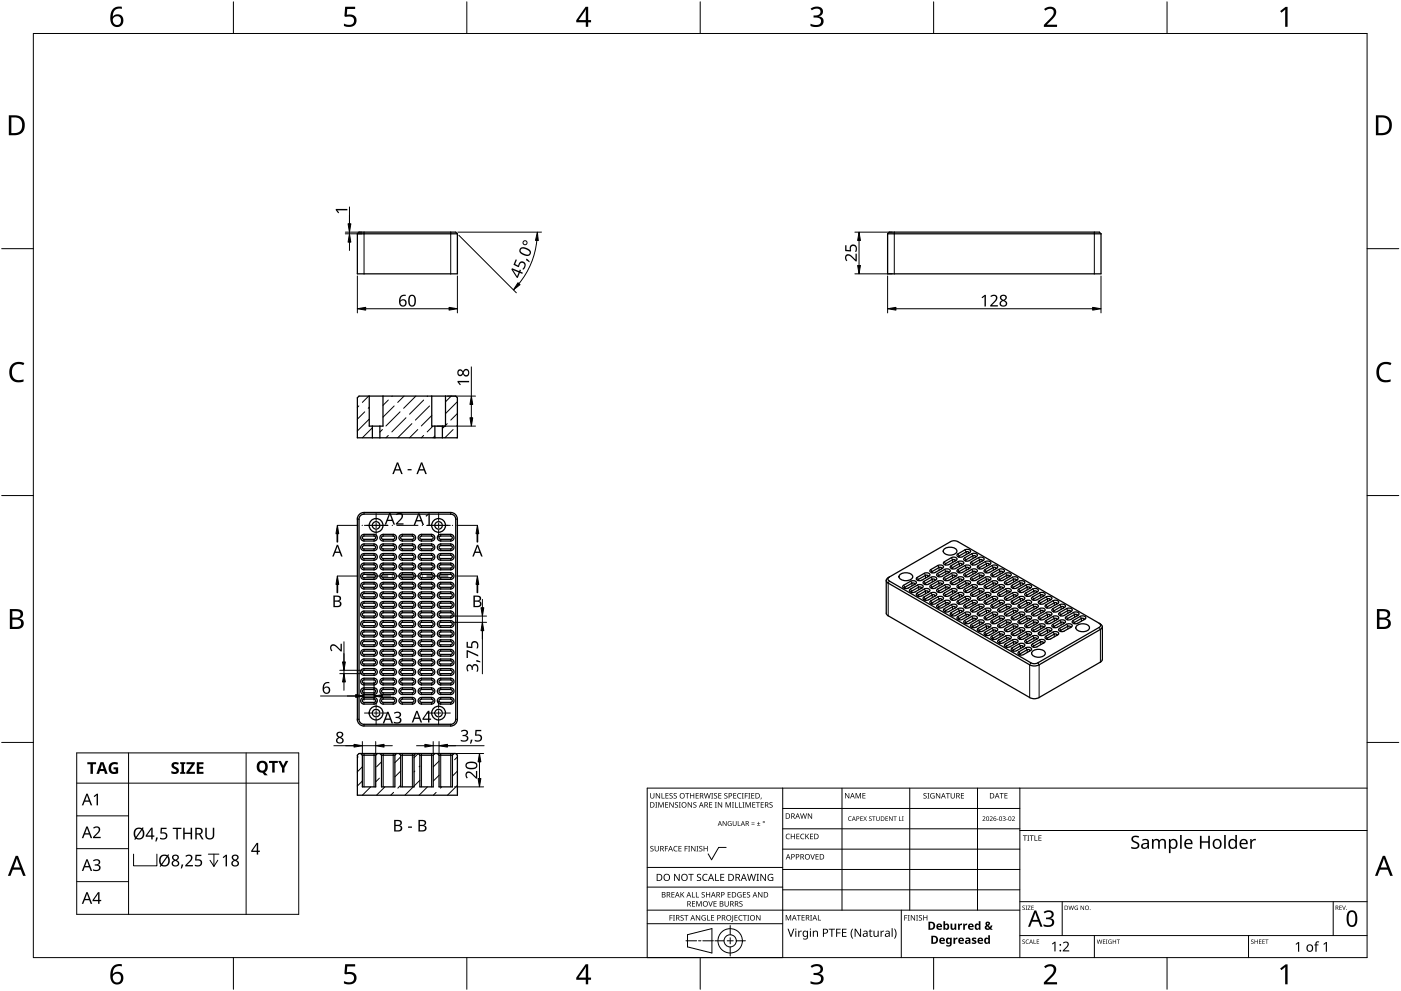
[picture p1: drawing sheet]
<svg xmlns="http://www.w3.org/2000/svg" width="420mm" height="297mm" viewBox="0 0 420 297" stroke-linecap="round" stroke-linejoin="round" font-family="sans-serif">
<g fill="none" stroke="#000" stroke-width=".38">
<path d="M107.2 70.1l.5-.5h29l.5 .5M107.2 70.1h30M137.2 70.1v12h-30v-12M266.2 70.1h64M266.2 70.1l.5-.5h63l.5 .5M330.2 70.1v12h-64v-12M107.7 118.7h29l.5 .5v12h-30v-12zM114.9 118.7v9h-4.2v-9M133.6 118.7v9h-4.1v-9M111.7 127.7v3.5M113.9 127.7v3.5M130.4 127.7v3.5"/>
<path d="M132.7 127.7v3.5M109.1 154.1a1.45 1.45 0 0 0-1.4 1.5v60a1.54 1.54 0 0 0 1.4 1.5h26.1a1.46 1.46 0 0 0 1.5-1.5v-60a1.48 1.48 0 0 0-1.5-1.5M135.2 154.1h-26M137.2 155.6a1.99 1.99 0 0 0-2-2h-26.1a2.01 2.01 0 0 0-2 2l.1 60a2.02 2.02 0 0 0 1.9 2M137.2 155.6v60M108.5 174.8l.7-.3 2.9 .1a1 1 0 0 1 1.1 1 1 1 0 0 1-1.1 1h-3a1.02 1.02 0 0 1-.9-.7 1.02 1.02 0 0 1 .3-1.1zM108.5 166.2l.7-.3h2.9a1 1 0 0 1 1.1 1 1 1 0 0 1-1.1 1h-3a1 1 0 0 1-.9-.6 1 1 0 0 1 .3-1.1zM108.5 163.3l.7-.3 2.9 .1a1 1 0 0 1 1.1 .9 1 1 0 0 1-1.1 1h-3a1 1 0 0 1-.9-.6 1 1 0 0 1 .3-1.1zM108.5 160.5l.7-.3h2.9a1 1 0 0 1 1.1 1 1 1 0 0 1-1.1 1h-3a1 1 0 0 1-.9-.7 1 1 0 0 1 .3-1zM108.7 175.3l.4-.2h3a.48 .48 0 0 1 .5 .4 .48 .48 0 0 1-.4 .5l-3.1 .1a.51 .51 0 0 1-.4-.8zM108.9 166.5h3.5a.5 .5 0 0 1 .2 .5 .5 .5 0 0 1-.4 .4h-3.1a.5 .5 0 0 1-.4-.4 .5 .5 0 0 1 .2-.5zM108.9 169.4h3.5a.5 .5 0 0 1 .2 .5 .5 .5 0 0 1-.4 .4h-3.1a.5 .5 0 0 1-.4-.4 .5 .5 0 0 1 .2-.5z"/>
<path d="M109.1 177.4a.98 .98 0 0 0-.9 1 .98 .98 0 0 0 1 1h2.9a1 1 0 0 0 1.1-1 1 1 0 0 0-1.1-1M109.1 173.7a1.01 1.01 0 0 1-.9-1 1.01 1.01 0 0 1 1-1h2.9a1 1 0 0 1 1.1 1 1 1 0 0 1-1.1 1M109.1 168.8a.99 .99 0 0 0-.9 1 .99 .99 0 0 0 1 1h2.9a1 1 0 0 0 1.1-1 1 1 0 0 0-1.1-1M109.1 161.7a.51 .51 0 0 1-.4-.5 .51 .51 0 0 1 .4-.5h3.1a.52 .52 0 0 1 .4 .5 .52 .52 0 0 1-.5 .5M109.1 163.6a.51 .51 0 0 0-.4 .5 .51 .51 0 0 0 .4 .5l3.1-.1a.49 .49 0 0 0 .4-.5 .49 .49 0 0 0-.5-.4M109.1 172.2a.49 .49 0 0 0-.4 .5 .49 .49 0 0 0 .4 .5h3.1a.48 .48 0 0 0 .4-.5 .48 .48 0 0 0-.5-.5M109.1 178.9a.51 .51 0 0 1-.4-.5 .51 .51 0 0 1 .4-.5h3.1a.51 .51 0 0 1 .4 .5 .51 .51 0 0 1-.5 .5M109.2 173.7h3M109.2 163.5h3M109.2 168.8h3M112.2 172.2h-3M112.2 177.4h-3"/>
<path d="M112.2 161.7h-3M112.2 178.9h-3M114.9 177.4a1 1 0 0 0-1 1 1 1 0 0 0 1 1M114.9 174.6a1 1 0 0 0-1 1 1 1 0 0 0 1 1M114.9 171.7a1 1 0 0 0-1 1 1 1 0 0 0 1 1M114.9 168.8a1 1 0 0 0-1 1 1 1 0 0 0 1 1M114.9 165.9a1 1 0 0 0-1 1 1 1 0 0 0 1 1M114.9 163.1a1 1 0 0 0-1 .9 1 1 0 0 0 1 1M114.9 160.2a1 1 0 0 0-1 1 1 1 0 0 0 1 1M114.9 160.7a.51 .51 0 0 0-.5 .5 .51 .51 0 0 0 .5 .5M114.9 163.6a.51 .51 0 0 0-.5 .5 .51 .51 0 0 0 .5 .5M114.9 166.4l-.4 .3a.49 .49 0 0 0 .4 .7"/>
<path d="M114.9 169.3l-.4 .2a.49 .49 0 0 0 .4 .8M114.9 172.2a.49 .49 0 0 0-.5 .5 .49 .49 0 0 0 .5 .5M114.9 175.1a.49 .49 0 0 0-.5 .5 .49 .49 0 0 0 .5 .5M114.9 177.9a.51 .51 0 0 0-.5 .5 .51 .51 0 0 0 .5 .5M114.9 174.5l3 .1a1 1 0 0 1 1 1 1 1 0 0 1-1 1l-3-.1M114.9 171.7h3a1 1 0 0 1 1 1 1 1 0 0 1-1 1M114.9 165.9h3a1 1 0 0 1 1 1 1 1 0 0 1-1 1h-3M114.9 163l3 .1a1 1 0 0 1 1 .9 1 1 0 0 1-1 1h-3M114.9 160.2h3a1 1 0 0 1 1 1 1 1 0 0 1-1 1h-3M114.9 168.8h3M114.9 160.7h3a.51 .51 0 0 1 .5 .5 .51 .51 0 0 1-.5 .5M114.9 166.4l3.3 .1a.5 .5 0 0 1 .2 .6 .5 .5 0 0 1-.5 .3h-3"/>
<path d="M114.9 169.3l3.3 .1a.5 .5 0 0 1 .2 .5 .5 .5 0 0 1-.5 .4h-3M114.9 175l3 .1a.49 .49 0 0 1 .5 .5 .49 .49 0 0 1-.5 .5l-3-.1M114.9 177.9h3a.51 .51 0 0 1 .5 .5 .51 .51 0 0 1-.5 .5M114.9 173.7h3M114.9 163.5h3M117.9 177.4a1 1 0 0 1 1 1 1 1 0 0 1-1 1h-3M117.9 168.8a1 1 0 0 1 1 1 1 1 0 0 1-1 1h-3M117.9 163.6a.51 .51 0 0 1 .5 .5 .51 .51 0 0 1-.5 .5l-3-.1M117.9 172.2a.49 .49 0 0 1 .5 .5 .49 .49 0 0 1-.5 .5h-3M117.9 172.2h-3M117.9 177.4h-3M117.9 161.7h-3"/>
<path d="M117.9 178.9h-3M120.6 177.4a1 1 0 0 0-1 1 1 1 0 0 0 1 1h3.1M120.6 168.8a1 1 0 0 0-1 1 1 1 0 0 0 1 1h3.1M120.6 163.6a.51 .51 0 0 0-.5 .5 .51 .51 0 0 0 .5 .5l3.1-.1M120.6 172.2a.49 .49 0 0 0-.5 .5 .49 .49 0 0 0 .5 .5h3.1M120.7 168.8h3M120.7 173.7h3M120.7 163.5h3M123.7 177.4a1 1 0 0 1 .9 1 1 1 0 0 1-.9 1M123.7 174.6a1 1 0 0 1 .9 1 1 1 0 0 1-.9 1M123.7 171.7a1 1 0 0 1 .9 1 1 1 0 0 1-.9 1M123.7 168.8a.99 .99 0 0 1 .9 1 .99 .99 0 0 1-.9 1"/>
<path d="M123.7 165.9a.99 .99 0 0 1 .9 1 .99 .99 0 0 1-.9 1M123.7 163.1a.99 .99 0 0 1 .9 .9 .99 .99 0 0 1-.9 1M123.7 160.2a.99 .99 0 0 1 .9 1 .99 .99 0 0 1-.9 1M123.7 160.7a.51 .51 0 0 1 .5 .5 .51 .51 0 0 1-.5 .5M123.7 163.6a.51 .51 0 0 1 .5 .5 .51 .51 0 0 1-.5 .5M123.7 166.4l.2 .1a.5 .5 0 0 1 .2 .6 .5 .5 0 0 1-.4 .3M123.7 169.3l.2 .1a.5 .5 0 0 1 .2 .5 .5 .5 0 0 1-.4 .4M123.7 172.2a.49 .49 0 0 1 .5 .5 .49 .49 0 0 1-.5 .5M123.7 175.1a.49 .49 0 0 1 .5 .5 .49 .49 0 0 1-.5 .5M123.7 177.9a.51 .51 0 0 1 .5 .5 .51 .51 0 0 1-.5 .5M123.7 174.5l-3.1 .1a1 1 0 0 0-1 1 1 1 0 0 0 1 1l3.1-.1M123.7 171.7h-3.1a1 1 0 0 0-1 1 1 1 0 0 0 1 1"/>
<path d="M123.7 165.9h-3.1a1 1 0 0 0-1 1 1 1 0 0 0 1 1h3.1M123.7 163l-3.1 .1a1 1 0 0 0-1 .9 1 1 0 0 0 1 1h3.1M123.7 160.2h-3.1a1 1 0 0 0-1 1 1 1 0 0 0 1 1h3.1M123.7 177.4h-3M123.7 161.7h-3M123.7 178.9h-3M123.7 160.7h-3.1a.51 .51 0 0 0-.5 .5 .51 .51 0 0 0 .5 .5M123.7 166.4h-3.1l-.4 .3a.49 .49 0 0 0 .4 .7h3.1M123.7 169.3h-3.1l-.4 .2a.49 .49 0 0 0 .4 .8h3.1M123.7 175l-3.1 .1a.49 .49 0 0 0-.5 .5 .49 .49 0 0 0 .5 .5l3.1-.1M123.7 177.9h-3.1a.51 .51 0 0 0-.5 .5 .51 .51 0 0 0 .5 .5M123.7 172.2h-3"/>
<path d="M125.7 174.8l.7-.3 3 .1a1 1 0 0 1 1 1 1 1 0 0 1-1 1h-3a1.01 1.01 0 0 1-.9-.7 1.01 1.01 0 0 1 .2-1.1zM125.7 166.2l.7-.3h3a.99 .99 0 0 1 1 1 .99 .99 0 0 1-1 1h-3a1 1 0 0 1-.9-.6 1 1 0 0 1 .2-1.1zM125.7 163.3l.7-.3 3 .1a.99 .99 0 0 1 1 .9 .99 .99 0 0 1-1 1h-3a.99 .99 0 0 1-.9-.6 .99 .99 0 0 1 .2-1.1zM125.7 160.5l.7-.3h3a1 1 0 0 1 1 1 1 1 0 0 1-1 1h-3a.99 .99 0 0 1-.9-.7 .99 .99 0 0 1 .2-1zM126 166.7l.4-.3 3.3 .1a.49 .49 0 0 1 .2 .5 .49 .49 0 0 1-.5 .4h-3a.49 .49 0 0 1-.4-.7zM126 169.5l.4-.2 3.3 .1a.49 .49 0 0 1 .2 .5 .49 .49 0 0 1-.5 .4h-3a.49 .49 0 0 1-.4-.8zM126 175.3l.4-.2h3a.48 .48 0 0 1 .5 .5 .48 .48 0 0 1-.5 .4l-3 .1a.51 .51 0 0 1-.4-.8zM126.4 177.4a.98 .98 0 0 0-1 1 .98 .98 0 0 0 1 1h3a1 1 0 0 0 1-1 1 1 0 0 0-1-1M126.4 173.7a1.01 1.01 0 0 1-1-1 1.01 1.01 0 0 1 1-1h3a1 1 0 0 1 1 1 1 1 0 0 1-1 1M126.4 168.8a.99 .99 0 0 0-1 1 .99 .99 0 0 0 1 1h3a1 1 0 0 0 1-1 1 1 0 0 0-1-1M126.4 161.7a.51 .51 0 0 1-.5-.5 .51 .51 0 0 1 .5-.5h3a.52 .52 0 0 1 .5 .5 .52 .52 0 0 1-.5 .5M126.4 163.6a.51 .51 0 0 0-.5 .5 .51 .51 0 0 0 .5 .5l3-.1a.49 .49 0 0 0 .5-.5 .49 .49 0 0 0-.5-.4"/>
<path d="M126.4 172.2a.49 .49 0 0 0-.5 .5 .49 .49 0 0 0 .5 .5h3a.48 .48 0 0 0 .5-.5 .48 .48 0 0 0-.5-.5M126.4 178.9a.51 .51 0 0 1-.5-.5 .51 .51 0 0 1 .5-.5h3a.51 .51 0 0 1 .5 .5 .51 .51 0 0 1-.5 .5M126.4 173.7h3M126.4 163.5h3M126.4 168.8h3M129.4 172.2h-3M129.4 177.4h-3M129.4 161.7h-3M129.4 178.9h-3M131.5 174.8l.7-.3 3 .1a1 1 0 0 1 .9 1 1 1 0 0 1-.9 1h-3a1.01 1.01 0 0 1-1-.7 1.01 1.01 0 0 1 .3-1.1zM131.5 166.2l.7-.3h3a1 1 0 0 1 .9 1 1 1 0 0 1-.9 1h-3a1 1 0 0 1-1-.6 1 1 0 0 1 .3-1.1zM131.5 163.3l.7-.3 3 .1a1 1 0 0 1 .9 .9 1 1 0 0 1-.9 1h-3a1 1 0 0 1-1-.6 1 1 0 0 1 .3-1.1z"/>
<path d="M131.5 160.5l.7-.3h3a1 1 0 0 1 .9 1 1 1 0 0 1-.9 1h-3a.99 .99 0 0 1-1-.6 .99 .99 0 0 1 .3-1.1zM131.7 166.7l.5-.3h3l.4 .3a.49 .49 0 0 1-.4 .7h-3a.49 .49 0 0 1-.5-.7zM131.7 169.5l.5-.2h3l.4 .2v.6l-.4 .2h-3a.49 .49 0 0 1-.5-.8zM131.7 175.3l.5-.2h3a.48 .48 0 0 1 .4 .5 .48 .48 0 0 1-.4 .4l-3 .1a.51 .51 0 0 1-.5-.8zM132.2 177.4a.98 .98 0 0 0-1.1 1 .98 .98 0 0 0 1.1 1h3a1 1 0 0 0 .9-1 1 1 0 0 0-.9-1M132.2 173.7a1.01 1.01 0 0 1-1.1-1 1.01 1.01 0 0 1 1.1-1h3a1 1 0 0 1 .9 1 1 1 0 0 1-.9 1M132.2 168.8a.99 .99 0 0 0-1.1 1 .99 .99 0 0 0 1.1 1h3a1 1 0 0 0 .9-1 1 1 0 0 0-.9-1M132.2 161.7a.51 .51 0 0 1-.5-.5 .51 .51 0 0 1 .5-.5h3a.52 .52 0 0 1 .4 .5 .52 .52 0 0 1-.4 .5M132.2 163.6a.51 .51 0 0 0-.5 .5 .51 .51 0 0 0 .5 .5l3-.1a.49 .49 0 0 0 .4-.5 .49 .49 0 0 0-.4-.4M132.2 172.2a.49 .49 0 0 0-.5 .5 .49 .49 0 0 0 .5 .5h3a.48 .48 0 0 0 .4-.5 .48 .48 0 0 0-.4-.5M132.2 178.9a.51 .51 0 0 1-.5-.5 .51 .51 0 0 1 .5-.5h3a.51 .51 0 0 1 .4 .5 .51 .51 0 0 1-.4 .5M132.2 168.8h3"/>
<path d="M132.2 173.7h3M132.2 163.5h3M135.2 172.2h-3M135.2 177.4h-3M135.2 161.7h-3M135.2 178.9h-3M265.8 174v9.8l.3 .6 42.7 24.7M266.4 173.2a.84 .84 0 0 0-.6 .8 .84 .84 0 0 0 .6 .8l42.4 24.5M266.7 173l-.4 .6 .4 .6M266.7 174.2l42.4 24.5a2.33 2.33 0 0 0 2.1 0M269.9 172.3a2.9 2.9 0 0 1 3.8 .2 1.28 1.28 0 0 1-1.5 1.5h-1.1l-.9-.3a.85 .85 0 0 1-.3-1.4zM271 175.5l-.3 .2a1.07 1.07 0 0 0 1.7 .6"/>
<path d="M273 176.6l-.2 .3a1.08 1.08 0 0 0 1.6 .5M273 176.6l2.2-1.2a1.06 1.06 0 0 1 1.6 .5l-2.3 1.5M273.1 174.2a1.05 1.05 0 0 1 1.7 .6l-.3 .2M273.1 174.2l-2.1 1.2M273.4 177.2l-.1 .3M274.2 175.2l.1-.3-.7-.2-2.2 1.3-.2 .3M274.5 175l-2.1 1.2M275.1 177.8l2.1-1.2a1.05 1.05 0 0 1 1.7 .5l-2.4 1.5a1.06 1.06 0 0 1-1.7-.6l.2-.2M275.1 173.1l2.1-1.2a1.06 1.06 0 0 1 1.7 .5l-2.4 1.5a1.05 1.05 0 0 1-1.7-.6l.2-.2M275.5 176l.6-.1 .3 .3-.2 .2M275.5 176l-2.1 1.2M276.9 174.4l2.3-1.4a1.05 1.05 0 0 1 1.7 .6l-2.4 1.5a1.05 1.05 0 0 1-1.6-.6z"/>
<path d="M277.5 172.5h.8v.4M277.6 172.5l-2.3 1.3v.2M278.3 177.6v-.4h-.7l-2.2 1.2-.1 .3M279.1 170.7l2.2-1.2a1.05 1.05 0 0 1 1.6 .6l-2.4 1.5a1.06 1.06 0 0 1-1.6-.6l.2-.2M279.2 177.7l-2.3 1.4a.83 .83 0 0 0 .4 .9 .83 .83 0 0 0 1-.1l2.6-1.6a1.05 1.05 0 0 0-1.7-.6M279.6 178.3l.8 .1-.1 .4M279.6 178.3l-2.1 1.3-.2 .3M280.3 174.1l.1-.4-.8-.1-2.1 1.3-.2 .3M281.3 178.9a1.05 1.05 0 0 1 1.6 .6l-2.3 1.4M281.3 174.2a1.05 1.05 0 0 1 1.6 .6l-.2 .2M281.3 174.2l-2.3 1.3a.83 .83 0 0 0 .4 .9 .83 .83 0 0 0 .9-.1l2.4-1.3M281.3 178.9l-2.3 1.3a.83 .83 0 0 0 .4 .9 .83 .83 0 0 0 .9-.1h.2"/>
<path d="M282.3 170.5l.1-.3-.6-.1-2.3 1.2-.1 .3M282.3 175.2l.1-.3-.6-.2-2.3 1.4-.1 .2M282.3 179.9l.1-.3-.6-.2-2.3 1.3M282.6 177.4l2.3-1.3a.83 .83 0 0 0-.4-.9 .83 .83 0 0 0-1 .1l-2.5 1.4a.83 .83 0 0 0 .4 .9 .83 .83 0 0 0 1-.1l.2-.1M283.2 164.6a2.87 2.87 0 0 1 3.7 .3 1.28 1.28 0 0 1-1.4 1.4 1.75 1.75 0 0 1-2.6-1.4zM283.6 176l.6-.1 .3 .3-.1 .2M283.7 176l-2.2 1.2-.1 .3M284.4 171.7v-.3l-.7-.1-2.2 1.2-.1 .3M284.7 171.5l-2.1 1.2a1.06 1.06 0 0 1-1.7-.5l2.4-1.5a1.06 1.06 0 0 1 1.7 .5l-.3 .3M285.1 162.3a2.42 2.42 0 0 1 2.1 0l42.5 24.5M285.1 162.3l-18.7 10.8M285.3 167.2a1.06 1.06 0 0 1 1.7 .5l-.3 .3"/>
<path d="M285.3 167.2l-2.2 1.3a.82 .82 0 0 0 .3 .9 .82 .82 0 0 0 1-.1l2.3-1.3M285.7 172.5h.8l-.1 .4M285.7 172.5l-2.3 1.3v.2M286.4 168.2l.1-.4-.7-.1-2.2 1.3-.2 .3M286.4 177.6l.1-.4h-.8l-2.2 1.2-.1 .3M286.7 172.7l.2-.2a.82 .82 0 0 0-.4-.8 .82 .82 0 0 0-1 .1l-2.3 1.3M286.7 172.7l-2.1 1.2a1.05 1.05 0 0 1-1.6-.6l.2-.2M286.7 177.4l-2.1 1.2a1.05 1.05 0 0 1-1.6-.6l2.3-1.4a1.06 1.06 0 0 1 1.7 .5l-.3 .3M287.3 170.8l-.2 .1a.82 .82 0 0 0 .4 .8 .82 .82 0 0 0 1-.1h.2M287.3 166.1l-.2 .1a.82 .82 0 0 0 .4 .9 .82 .82 0 0 0 1-.2h.2M287.4 177.7a1.05 1.05 0 0 1 1.6 .6l-.2 .2M287.4 177.7l-2.3 1.4a.82 .82 0 0 0 .4 .9 .82 .82 0 0 0 .9-.1l2.4-1.4"/>
<path d="M287.7 168.9l.8 .1-.1 .4M287.7 173.6l.8 .1-.1 .4M287.7 178.3l.8 .1-.1 .4M287.7 173.6l-2.1 1.3-.1 .3M287.7 178.3l-2.1 1.3-.1 .3M287.7 168.9l-2.1 1.3-.1 .3M288.8 169.1l.2-.2a1.05 1.05 0 0 0-1.6-.6l-2.2 1.2M288.8 173.8l-2.2 1.3a1.05 1.05 0 0 1-1.6-.6l2.4-1.5a1.07 1.07 0 0 1 1.6 .6l-.2 .2M288.8 169.1l-2.2 1.3a1.05 1.05 0 0 1-1.6-.6l.2-.2M289.4 174.2a1.05 1.05 0 0 1 1.7 .6l-.3 .2M289.4 178.9a1.05 1.05 0 0 1 1.7 .6l-.3 .2M289.4 174.2l-2.3 1.3a.82 .82 0 0 0 .4 .9 .82 .82 0 0 0 1-.1h.2"/>
<path d="M289.4 178.9l-2.3 1.3a.82 .82 0 0 0 .4 .9 .82 .82 0 0 0 1-.1h.2M289.6 167.8l-.1 .3M289.7 165.4l.8 .1-.1 .3M289.7 170.1l.8 .1-.1 .3M289.7 179.5l.8 .1-.1 .3M289.7 174.8l.8 .1-.1 .3M289.8 165.4l-2.2 1.3-.1 .2M289.8 170.1l-2.2 1.3-.1 .2M289.8 174.8l-2.2 1.3-.1 .2M289.8 179.5l-2.2 1.2M290.7 168l2.4-1.5a1.08 1.08 0 0 0-1.7-.5l-2.3 1.3a.82 .82 0 0 0 .4 .9 .82 .82 0 0 0 1-.1l.2-.1M290.7 177.4l2.3-1.3a.83 .83 0 0 0-.4-.9 .83 .83 0 0 0-1 .1l-2.5 1.4a.82 .82 0 0 0 .4 .9 .82 .82 0 0 0 1-.1l.2-.1"/>
<path d="M290.8 170.3l.3-.2a1.05 1.05 0 0 0-1.7-.6l-2.1 1.2M290.8 165.6l.3-.2a1.06 1.06 0 0 0-1.7-.6l-2.1 1.2M290.8 170.3l-2.1 1.2M290.8 175l-2.1 1.2M290.8 179.7l-2.1 1.2M290.8 165.6l-2.1 1.2M291.3 173.1l-.1 .1a.82 .82 0 0 0 .4 .9 .82 .82 0 0 0 .9-.1l.2-.1M291.3 173.1l2.2-1.2a1.06 1.06 0 0 1 1.6 .5l-2.3 1.5M291.7 169l-.2 .3M291.7 173.7l-.2 .3M291.7 178.4l-.2 .3M291.8 171.3l.8 .1-.1 .3"/>
<path d="M291.8 166.6l.8 .1-.1 .3M291.8 176l.6-.1 .2 .3-.1 .2M291.8 171.3l-2.2 1.2-.1 .3M291.8 176l-2.2 1.2-.1 .3M291.8 166.6l-2.1 1.2M292.8 178.6l2.3-1.5a1.06 1.06 0 0 0-1.6-.5l-2.3 1.3a.82 .82 0 0 0 .4 .9 .82 .82 0 0 0 .9-.1l.2-.1M292.8 171.5l.2-.1a.83 .83 0 0 0-.4-.9 .83 .83 0 0 0-1 .1l-2.5 1.4a.82 .82 0 0 0 .4 .9 .82 .82 0 0 0 1-.1l.2-.1M292.8 171.5l-2.1 1.2M293.2 174.4l2.3-1.4a1.05 1.05 0 0 1 1.7 .6l-2.4 1.5a1.05 1.05 0 0 1-1.7-.6zM293.4 169.5l2.1-1.2a1.06 1.06 0 0 1 1.7 .6l-2.4 1.5a1.05 1.05 0 0 1-1.7-.6l.3-.2M293.5 167.2a1.06 1.06 0 0 1 1.6 .5l-.2 .3M293.5 167.2l-2.3 1.3a.82 .82 0 0 0 .4 .9 .82 .82 0 0 0 .9-.1l.2-.1"/>
<path d="M293.7 170.2l-.1 .3M293.7 179.6l-.1 .3M293.7 174.9l-.1 .3M293.8 172.5h.8l-.1 .4M293.8 172.5l-2.1 1.2M294.5 168.2l.1-.4-.6-.1-2.3 1.3M294.5 177.6l.1-.4-.6-.1-2.3 1.3M294.9 168l-2.1 1.2M295.4 170.7l2.1-1.2a1.06 1.06 0 0 1 1.7 .6l-2.4 1.4a1.05 1.05 0 0 1-1.7-.5l.3-.2M295.5 177.7l-2.3 1.4a.82 .82 0 0 0 .4 .9 .82 .82 0 0 0 1-.1l2.6-1.6a1.06 1.06 0 0 0-1.7-.6M295.8 178.3l.8 .1-.1 .4M295.8 178.3l-2.1 1.3"/>
<path d="M296.5 174.1l.1-.4-.6-.1-2.3 1.3M296.5 169.4l.1-.4-.6-.1-2.3 1.3M297.5 174.2a1.05 1.05 0 0 1 1.7 .6l-.3 .2M297.5 178.9a1.05 1.05 0 0 1 1.7 .6l-2.4 1.4M297.5 178.9l-2.3 1.3a.82 .82 0 0 0 .4 .9 .82 .82 0 0 0 1-.1h.2M297.5 174.2l-2.3 1.3a.82 .82 0 0 0 .4 .9 .82 .82 0 0 0 1-.1l2.3-1.3M298.6 170.5l.1-.3-.7-.1-2.2 1.2-.2 .3M298.6 175.2l.1-.3-.7-.2-2.2 1.3-.2 .3M298.6 179.9l.1-.3-.7-.2-2.2 1.3M299.6 170.7a1.07 1.07 0 0 1 1.6 .5l-.3 .3M299.6 175.4a1.06 1.06 0 0 1 1.6 .5l-2.3 1.5M299.6 170.7l-2.3 1.3a.82 .82 0 0 0 .4 .9 .82 .82 0 0 0 .9-.1l2.4-1.3"/>
<path d="M299.6 175.4l-2.3 1.3a.82 .82 0 0 0 .4 .9 .82 .82 0 0 0 .9-.1l.2-.1M299.9 176l.6-.1 .2 .3-.1 .2M299.9 176l-2.1 1.2-.2 .3M300.6 171.7l.1-.3-.8-.1-2.1 1.2-.2 .3M301.6 171.9a1.06 1.06 0 0 1 1.7 .5l-2.4 1.5a1.06 1.06 0 0 1-1.7-.6l.3-.2M301.6 176.5l-2.3 1.4a.82 .82 0 0 0 .4 .9 .82 .82 0 0 0 1-.1l2.6-1.6a1.06 1.06 0 0 0-1.7-.5M301.6 171.8l-2.1 1.3M301.9 172.5h.8l-.1 .4M301.9 172.5l-2.2 1.3v.2M302.6 177.6l.1-.4h-.8l-2.1 1.2-.1 .3M303.6 177.7a1.05 1.05 0 0 1 1.7 .6l-.3 .2M303.6 177.7l-2.3 1.4a.82 .82 0 0 0 .4 .9 .82 .82 0 0 0 1-.1l2.3-1.4"/>
<path d="M304 178.3h.6l.2 .2-.1 .3M304 178.3l-2.2 1.3-.1 .3M304.7 174.1l.1-.3-.2-.2h-.6l-2.1 1.3-.2 .3M305 173.8l-2.1 1.3a1.05 1.05 0 0 1-1.7-.6l2.4-1.5a1.05 1.05 0 0 1 1.7 .6l-.3 .2M305.6 174.2a1.05 1.05 0 0 1 1.7 .6l-.3 .2M305.6 178.9a1.04 1.04 0 0 1 1.7 .6l-.3 .2M305.7 174.2l-2.2 1.2M305.7 178.9l-2.2 1.2M306 179.5h.6l.2 .2-.1 .2M306 174.8h.6l.2 .2-.1 .2M306 174.8l-2.1 1.3-.2 .2M306 179.5l-2.1 1.2"/>
<path d="M307.1 175l-2.2 1.3a1.05 1.05 0 0 1-1.6-.6l.2-.2M307.1 179.7l-2.1 1.2M307.9 178.4l-.1 .3M308 176l.7-.1 .2 .3-.2 .2M308 176l-2.1 1.2-.1 .3M309 178.6l2.4-1.5a1.06 1.06 0 0 0-1.7-.6l-2.3 1.4a.82 .82 0 0 0 .4 .9 .82 .82 0 0 0 1-.1l.2-.1M309.1 176.2l.2-.1a.82 .82 0 0 0-.4-.9 .82 .82 0 0 0-1 .1l-2.5 1.4a.83 .83 0 0 0 .4 .9 .83 .83 0 0 0 1-.1l.2-.1M309.1 176.2l-2.1 1.2M310 179.6l-.2 .3M310 177.2l.7-.1 .2 .3-.1 .2M310.1 177.2l-2.1 1.2M311.7 177.7a1.05 1.05 0 0 1 1.7 .6l-2.3 1.5"/>
<path d="M311.8 177.7l-2.3 1.4a.82 .82 0 0 0 .4 .9 .82 .82 0 0 0 .9-.1l.2-.1M312.1 178.3h.6l.2 .2-.1 .3M312.1 178.3l-2.1 1.3M313.8 178.9a1.05 1.05 0 0 1 1.7 .6l-2.4 1.4M313.8 178.9l-2.3 1.3a.83 .83 0 0 0 .4 .9 .83 .83 0 0 0 1-.1h.2M314.8 179.9l.1-.3-.6-.2-2.3 1.3M108.5 192.1l.7-.3h2.9a1 1 0 0 1 1.1 1 1 1 0 0 1-1.1 1h-3a1 1 0 0 1-.9-.6 1 1 0 0 1 .3-1.1zM108.5 186.3l.7-.3h2.9a1.02 1.02 0 0 1 1.1 1.1 1.02 1.02 0 0 1-1.1 1h-3a1.03 1.03 0 0 1-.9-.7 1.03 1.03 0 0 1 .3-1.1zM108.5 183.5l.7-.3h2.9a1.02 1.02 0 0 1 1.1 1 1.02 1.02 0 0 1-1.1 1h-3a1.03 1.03 0 0 1-.9-.7 1.03 1.03 0 0 1 .3-1zM108.9 183.7h3.2a.5 .5 0 0 1 .5 .5 .5 .5 0 0 1-.4 .5h-3.1a.52 .52 0 0 1-.4-.4 .52 .52 0 0 1 .2-.6zM108.9 180.9l3.2-.1a.5 .5 0 0 1 .5 .5 .5 .5 0 0 1-.4 .5h-3.1a.52 .52 0 0 1-.4-.4 .52 .52 0 0 1 .2-.5zM108.9 192.4l3.2-.1a.49 .49 0 0 1 .5 .5 .49 .49 0 0 1-.4 .5h-3.1a.53 .53 0 0 1-.4-.4 .53 .53 0 0 1 .2-.5z"/>
<path d="M109.1 199.5a1.01 1.01 0 0 1-.9-1 1.01 1.01 0 0 1 1-1l2.9 .1a1 1 0 0 1 1.1 1 1 1 0 0 1-1.1 .9M109.1 194.7a.99 .99 0 0 0-.9 1 .99 .99 0 0 0 1 1h2.9a1 1 0 0 0 1.1-1 1 1 0 0 0-1.1-1M109.1 191a1.02 1.02 0 0 1-.9-1.1 1.02 1.02 0 0 1 1-1h2.9a1.02 1.02 0 0 1 1.1 1 1.02 1.02 0 0 1-1.1 1.1M109.1 182.3a1.02 1.02 0 0 1-.9-1 1.02 1.02 0 0 1 1-1h2.9a1 1 0 0 1 1.1 1 1 1 0 0 1-1.1 1M109.1 187.6a.51 .51 0 0 1-.4-.5 .51 .51 0 0 1 .4-.6h3.1a.52 .52 0 0 1 .4 .6 .52 .52 0 0 1-.5 .5M109.1 198.1a.49 .49 0 0 0-.4 .5 .49 .49 0 0 0 .4 .4h3.1a.49 .49 0 0 0 .4-.5 .49 .49 0 0 0-.5-.4M109.1 189.4a.51 .51 0 0 0-.4 .5 .51 .51 0 0 0 .4 .5h3.1a.49 .49 0 0 0 .4-.5 .49 .49 0 0 0-.5-.5M109.1 196.2a.51 .51 0 0 1-.4-.5 .51 .51 0 0 1 .4-.5h3.1a.52 .52 0 0 1 .4 .5 .52 .52 0 0 1-.5 .5M109.2 190.9h3M109.2 198h3M109.2 187.5h3M112.2 199.5h-3"/>
<path d="M112.2 182.3h-3M112.2 189.4h-3M112.2 194.7h-3M112.2 196.2h-3M114.9 197.6a1 1 0 0 0-1 1 1 1 0 0 0 1 .9M114.9 194.7a1 1 0 0 0-1 1 1 1 0 0 0 1 1M114.9 191.8a1 1 0 0 0-1 1 1 1 0 0 0 1 1M114.9 188.9a1.02 1.02 0 0 0-1 1 1.02 1.02 0 0 0 1 1.1M114.9 186a1.02 1.02 0 0 0-1 1.1 1.02 1.02 0 0 0 1 1M114.9 183.2a1.02 1.02 0 0 0-1 1 1.02 1.02 0 0 0 1 1M114.9 180.3a1 1 0 0 0-1 1 1 1 0 0 0 1 1M114.9 183.7a.51 .51 0 0 0-.5 .5 .51 .51 0 0 0 .5 .5"/>
<path d="M114.9 186.5a.51 .51 0 0 0-.5 .6 .51 .51 0 0 0 .5 .5M114.9 180.8a.51 .51 0 0 0-.5 .5 .51 .51 0 0 0 .5 .5M114.9 198.1a.48 .48 0 0 0-.5 .3 .48 .48 0 0 0 .3 .6h.2M114.9 189.4a.51 .51 0 0 0-.5 .5 .51 .51 0 0 0 .5 .5M114.9 192.3a.51 .51 0 0 0-.5 .5 .51 .51 0 0 0 .5 .5M114.9 195.2a.51 .51 0 0 0-.5 .5 .51 .51 0 0 0 .5 .5M114.9 197.5l3 .1a1 1 0 0 1 1 1 1 1 0 0 1-1 .9M114.9 191.8h3a1 1 0 0 1 1 1 1 1 0 0 1-1 1h-3M114.9 188.9h3a1.02 1.02 0 0 1 1 1 1.02 1.02 0 0 1-1 1.1M114.9 186h3a1.02 1.02 0 0 1 1 1.1 1.02 1.02 0 0 1-1 1l-3-.1M114.9 183.2h3a1.02 1.02 0 0 1 1 1 1.02 1.02 0 0 1-1 1h-3M114.9 180.3h3a1 1 0 0 1 1 1 1 1 0 0 1-1 1"/>
<path d="M114.9 187.5h3M114.9 183.7h3a.51 .51 0 0 1 .5 .5 .51 .51 0 0 1-.5 .5h-3M114.9 186.5h3a.51 .51 0 0 1 .5 .6 .51 .51 0 0 1-.5 .5M114.9 180.8h3a.51 .51 0 0 1 .5 .5 .51 .51 0 0 1-.5 .5h-3M114.9 192.3h3a.51 .51 0 0 1 .5 .5 .51 .51 0 0 1-.5 .5h-3M114.9 195.2h3a.51 .51 0 0 1 .5 .5 .51 .51 0 0 1-.5 .5M114.9 190.9h3M114.9 198h3M117.9 194.7a1 1 0 0 1 1 1 1 1 0 0 1-1 1h-3M117.9 198.1a.49 .49 0 0 1 .5 .5 .49 .49 0 0 1-.5 .4h-3M117.9 189.4a.51 .51 0 0 1 .5 .5 .51 .51 0 0 1-.5 .5h-3M117.9 199.5h-3"/>
<path d="M117.9 182.3h-3M117.9 189.4h-3M117.9 194.7h-3M117.9 196.2h-3M120.6 194.7a1 1 0 0 0-1 1 1 1 0 0 0 1 1h3.1M120.6 198.1a.48 .48 0 0 0-.4 .3 .48 .48 0 0 0 .2 .6h3.3M120.6 189.4a.51 .51 0 0 0-.5 .5 .51 .51 0 0 0 .5 .5h3.1M120.7 187.5h3M120.7 190.9h3M120.7 198h3M123.7 197.6a.99 .99 0 0 1 .9 1 .99 .99 0 0 1-.9 .9M123.7 194.7a.99 .99 0 0 1 .9 1 .99 .99 0 0 1-.9 1"/>
<path d="M123.7 191.8a.99 .99 0 0 1 .9 1 .99 .99 0 0 1-.9 1M123.7 188.9a1.02 1.02 0 0 1 1 1 1.02 1.02 0 0 1-1 1.1M123.7 186a1.02 1.02 0 0 1 .9 1.1 1.02 1.02 0 0 1-.9 1M123.7 189.4a.51 .51 0 0 1 .5 .5 .51 .51 0 0 1-.5 .5M123.7 183.2a1.02 1.02 0 0 1 .9 1 1.02 1.02 0 0 1-.9 1M123.7 180.3a1 1 0 0 1 .9 1 1 1 0 0 1-.9 1M123.7 183.7a.51 .51 0 0 1 .5 .5 .51 .51 0 0 1-.5 .5M123.7 186.5a.51 .51 0 0 1 .5 .6 .51 .51 0 0 1-.5 .5M123.7 180.8a.51 .51 0 0 1 .5 .5 .51 .51 0 0 1-.5 .5M123.7 198.1a.49 .49 0 0 1 .5 .5 .49 .49 0 0 1-.5 .4M123.7 192.3a.51 .51 0 0 1 .5 .5 .51 .51 0 0 1-.5 .5M123.7 195.2a.51 .51 0 0 1 .5 .5 .51 .51 0 0 1-.5 .5"/>
<path d="M123.7 197.5l-3.1 .1a1 1 0 0 0-1 1 1 1 0 0 0 1 .9M123.7 191.8h-3.1a1 1 0 0 0-1 1 1 1 0 0 0 1 1h3.1M123.7 188.9h-3.1a1.02 1.02 0 0 0-1 1 1.02 1.02 0 0 0 1 1.1M123.7 186h-3.1a1.02 1.02 0 0 0-1 1.1 1.02 1.02 0 0 0 1 1l3.1-.1M123.7 183.2h-3.1a1.02 1.02 0 0 0-1 1 1.02 1.02 0 0 0 1 1h3.1M123.7 180.3h-3.1a1 1 0 0 0-1 1 1 1 0 0 0 1 1M123.7 194.7h-3M123.7 196.2h-3M123.7 183.7h-3.1a.51 .51 0 0 0-.5 .5 .51 .51 0 0 0 .5 .5h3.1M123.7 186.5h-3.1a.51 .51 0 0 0-.5 .6 .51 .51 0 0 0 .5 .5M123.7 180.8h-3.1a.51 .51 0 0 0-.5 .5 .51 .51 0 0 0 .5 .5h3.1M123.7 192.3h-3.1a.51 .51 0 0 0-.5 .5 .51 .51 0 0 0 .5 .5h3.1"/>
<path d="M123.7 195.2h-3.1a.51 .51 0 0 0-.5 .5 .51 .51 0 0 0 .5 .5M123.7 199.5h-3M123.7 182.3h-3M123.7 189.4h-3M125.7 183.5l.7-.3h3a1 1 0 0 1 1 1 1 1 0 0 1-1 1h-3a1.02 1.02 0 0 1-.9-.6 1.02 1.02 0 0 1 .2-1.1zM125.7 192.1l.7-.3h3a1 1 0 0 1 1 1 1 1 0 0 1-1 1h-3a.99 .99 0 0 1-.9-.6 .99 .99 0 0 1 .2-1.1zM125.7 186.3l.7-.3h3a1.02 1.02 0 0 1 1 1.1 1.02 1.02 0 0 1-1 1h-3a1.02 1.02 0 0 1-.9-.7 1.02 1.02 0 0 1 .2-1.1zM126 183.9l.4-.2h3a.5 .5 0 0 1 .5 .5 .5 .5 0 0 1-.5 .5h-3a.52 .52 0 0 1-.4-.8zM126 181l.4-.2h3a.5 .5 0 0 1 .5 .5 .5 .5 0 0 1-.5 .5h-3a.52 .52 0 0 1-.4-.8zM126 192.5l.4-.2h3a.49 .49 0 0 1 .5 .5 .49 .49 0 0 1-.5 .5h-3a.53 .53 0 0 1-.4-.8zM126.4 199.5a1.01 1.01 0 0 1-1-1 1.01 1.01 0 0 1 1-1l3 .1a.99 .99 0 0 1 1 1 .99 .99 0 0 1-1 .9M126.4 194.7a.99 .99 0 0 0-1 1 .99 .99 0 0 0 1 1h3a1 1 0 0 0 1-1 1 1 0 0 0-1-1"/>
<path d="M126.4 191a1.02 1.02 0 0 1-1-1.1 1.02 1.02 0 0 1 1-1h3a1.02 1.02 0 0 1 1 1 1.02 1.02 0 0 1-1 1.1M126.4 182.3a1.01 1.01 0 0 1-1-1 1.01 1.01 0 0 1 1-1h3a1 1 0 0 1 1 1 1 1 0 0 1-1 1M126.4 187.6a.51 .51 0 0 1-.5-.5 .51 .51 0 0 1 .5-.6h3a.51 .51 0 0 1 .5 .6 .51 .51 0 0 1-.5 .5M126.4 189.4a.51 .51 0 0 0-.5 .5 .51 .51 0 0 0 .5 .5h3a.49 .49 0 0 0 .5-.5 .49 .49 0 0 0-.5-.5M126.4 196.2a.51 .51 0 0 1-.5-.5 .51 .51 0 0 1 .5-.5h3a.52 .52 0 0 1 .5 .5 .52 .52 0 0 1-.5 .5M126.4 198.1a.48 .48 0 0 0-.5 .3 .48 .48 0 0 0 .3 .6h3.2a.49 .49 0 0 0 .5-.5 .49 .49 0 0 0-.5-.4M126.4 190.9h3M126.4 198h3M126.4 187.5h3M129.4 199.5h-3M129.4 182.3h-3M129.4 189.4h-3"/>
<path d="M129.4 194.7h-3M129.4 196.2h-3M131.5 183.5l.7-.3h3a1.02 1.02 0 0 1 .9 1 1.02 1.02 0 0 1-.9 1h-3a1.02 1.02 0 0 1-1-.6 1.02 1.02 0 0 1 .3-1.1zM131.5 192.1l.7-.3h3a1 1 0 0 1 .9 1 1 1 0 0 1-.9 1h-3a.99 .99 0 0 1-1-.6 .99 .99 0 0 1 .3-1.1zM131.5 186.3l.7-.3h3a1.02 1.02 0 0 1 .9 1.1 1.02 1.02 0 0 1-.9 1h-3a1.02 1.02 0 0 1-1-.7 1.02 1.02 0 0 1 .3-1.1zM131.7 183.9l.5-.2h3a.51 .51 0 0 1 .4 .5 .51 .51 0 0 1-.4 .5h-3a.52 .52 0 0 1-.5-.8zM131.7 181l.5-.2h3a.5 .5 0 0 1 .4 .5 .5 .5 0 0 1-.4 .5h-3a.52 .52 0 0 1-.5-.8zM131.7 192.5l.5-.2h3a.49 .49 0 0 1 .4 .5 .49 .49 0 0 1-.4 .5h-3a.53 .53 0 0 1-.5-.8zM132.2 199.5a1.01 1.01 0 0 1-1.1-1 1.01 1.01 0 0 1 1.1-1l3 .1a1 1 0 0 1 .9 1 1 1 0 0 1-.9 .9M132.2 194.7a.99 .99 0 0 0-1.1 1 .99 .99 0 0 0 1.1 1h3a1 1 0 0 0 .9-1 1 1 0 0 0-.9-1M132.2 191a1.02 1.02 0 0 1-1.1-1.1 1.02 1.02 0 0 1 1.1-1h3a1.02 1.02 0 0 1 .9 1 1.02 1.02 0 0 1-.9 1.1M132.2 182.3a1.01 1.01 0 0 1-1.1-1 1.01 1.01 0 0 1 1.1-1h3a1 1 0 0 1 .9 1 1 1 0 0 1-.9 1"/>
<path d="M132.2 187.6a.51 .51 0 0 1-.5-.5 .51 .51 0 0 1 .5-.6h3a.52 .52 0 0 1 .4 .6 .52 .52 0 0 1-.4 .5M132.2 189.4a.51 .51 0 0 0-.5 .5 .51 .51 0 0 0 .5 .5h3a.49 .49 0 0 0 .4-.5 .49 .49 0 0 0-.4-.5M132.2 196.2a.51 .51 0 0 1-.5-.5 .51 .51 0 0 1 .5-.5h3a.52 .52 0 0 1 .4 .5 .52 .52 0 0 1-.4 .5M132.2 198.1a.48 .48 0 0 0-.5 .3 .48 .48 0 0 0 .2 .6h3.3a.49 .49 0 0 0 .4-.5 .49 .49 0 0 0-.4-.4M132.2 187.5h3M132.2 190.9h3M132.2 198h3M135.2 199.5h-3M135.2 182.3h-3M135.2 189.4h-3M135.2 194.7h-3M135.2 196.2h-3"/>
<path d="M279.5 180.7l-.1 .3M281 181.4l2.3-1.3a1.06 1.06 0 0 1 1.7 .5l-2.4 1.5a1.05 1.05 0 0 1-1.7-.5zM281.5 181.9l-.1 .3M284.4 181.1v-.4l-.6-.1-2.3 1.3M285.3 181.3a1.05 1.05 0 0 1 1.7 .5l-.3 .3M285.3 181.2l-2.2 1.4a.82 .82 0 0 0 .3 .9 .82 .82 0 0 0 1-.1l2.3-1.3M285.6 184.3l-.1 .3M286.4 182.3l.1-.4-.7-.1-2.3 1.3-.1 .3M287.6 180.7l-.1 .3M287.7 183l.8 .1-.1 .4M287.7 183l-2.1 1.2M288.8 183.2l.2-.2a1.05 1.05 0 0 0-1.6-.6l-2.2 1.2"/>
<path d="M288.8 183.2l-2.2 1.3a1.05 1.05 0 0 1-1.6-.6l.2-.2M289.6 181.9l-.1 .3M289.7 184.2l.8 .1-.1 .3M289.8 184.2l-2.2 1.2-.1 .3M290.7 186.8l2.4-1.5a1.07 1.07 0 0 0-1.7-.5l-2.3 1.3a.82 .82 0 0 0 .4 .9 .82 .82 0 0 0 1-.1l.2-.1M290.7 182.1l2.3-1.3a.83 .83 0 0 0-.4-.9 .83 .83 0 0 0-1 .1l-2.5 1.4a.82 .82 0 0 0 .4 .9 .82 .82 0 0 0 1-.1l.2-.1M290.8 184.4l.2-.1a.83 .83 0 0 0-.4-.9 .83 .83 0 0 0-1 .1l-2.5 1.4a.82 .82 0 0 0 .4 .9 .82 .82 0 0 0 1-.1h.2M290.8 184.4l-2.1 1.2M291.3 187.2l-.1 .1a.82 .82 0 0 0 .4 .9 .82 .82 0 0 0 .9-.1l.2-.1M291.3 187.2l2.2-1.2a1.05 1.05 0 0 1 1.6 .5l-2.3 1.5M291.7 183.1l-.2 .3M291.7 187.8l-.2 .3"/>
<path d="M291.8 180.7l.6-.1 .2 .3-.1 .2M291.8 185.4h.8l-.1 .4M291.8 185.4l-2.3 1.3v.2M291.8 180.7l-2.1 1.2M293.4 183.6l2.1-1.2a1.05 1.05 0 0 1 1.7 .6l-2.4 1.5a1.05 1.05 0 0 1-1.7-.6l.3-.2M293.5 181.3a1.06 1.06 0 0 1 1.6 .5l-2.3 1.5M293.5 181.2l-2.3 1.4a.82 .82 0 0 0 .4 .9 .82 .82 0 0 0 .9-.1l.2-.1M293.7 189l-.1 .3M293.7 184.3l-.1 .3M294.5 187l.1-.4-.6-.1-2.3 1.3M294.5 182.3l.1-.4-.6-.1-2.3 1.3M295.7 180.7l-.1 .3"/>
<path d="M296.5 183.5l.1-.4-.6-.1-2.3 1.2M296.5 188.2l.1-.4-.6-.1-2.3 1.2M296.9 187.9l-2.1 1.3a1.05 1.05 0 0 1-1.7-.6l2.4-1.5a1.05 1.05 0 0 1 1.7 .6l-.3 .2M297.8 181.9l-.2 .3M297.9 188.9h.6l.2 .2-.1 .2M297.9 188.9l-2.2 1.2-.1 .3M298.6 184.6l.1-.3-.8-.1-2.2 1.2-.1 .3M298.9 189.1l.2-.1a.83 .83 0 0 0-.4-.9 .83 .83 0 0 0-1 .1l-2.5 1.4a.82 .82 0 0 0 .4 .9 .82 .82 0 0 0 1-.1h.2M298.9 184.4l-2.1 1.3a1.06 1.06 0 0 1-1.7-.6l2.4-1.5a1.06 1.06 0 0 1 1.7 .5l-.3 .3M298.9 189.1l-2.1 1.2M299.6 184.8a1.06 1.06 0 0 1 1.6 .5l-2.3 1.5M299.6 180.1l-2.3 1.3a.82 .82 0 0 0 .4 .9 .82 .82 0 0 0 .9-.1l2.6-1.6a1.06 1.06 0 0 0-1.6-.5"/>
<path d="M299.6 184.8l-2.3 1.3a.82 .82 0 0 0 .4 .9 .82 .82 0 0 0 .9-.1l.2-.1M299.6 189.5l-2.3 1.3a.82 .82 0 0 0 .4 .9 .82 .82 0 0 0 .9-.1l2.6-1.6a1.06 1.06 0 0 0-1.6-.5M299.8 187.8l-.1 .3M299.9 185.4h.8l-.1 .4M299.9 190.1h.8l-.1 .4M299.9 190.1l-2.1 1.2-.2 .3M299.9 185.4l-2.2 1.3-.1 .2M300.6 181.1l.1-.4-.6-.1-2.3 1.3M301.6 186a1.06 1.06 0 0 1 1.7 .5l-2.4 1.5a1.05 1.05 0 0 1-1.7-.6l.3-.2M301.6 190.7a1.06 1.06 0 0 1 1.7 .5l-.3 .3M301.6 181.2l-2.3 1.4a.82 .82 0 0 0 .4 .9 .82 .82 0 0 0 1-.1l2.6-1.6a1.06 1.06 0 0 0-1.7-.5M301.6 190.6l-2.3 1.4a.82 .82 0 0 0 .4 .9 .82 .82 0 0 0 1-.1l2.3-1.4"/>
<path d="M301.6 185.9l-2.1 1.3M301.8 184.3l-.1 .3M302.6 191.7l.1-.4-.6-.1-2.3 1.3-.1 .3M302.6 182.3l.1-.4-.6-.1-2.3 1.3-.1 .3M302.6 187l.1-.4-.6-.1-2.3 1.3M303.5 180.1l-.1 .1a.82 .82 0 0 0 .4 .9 .82 .82 0 0 0 .9-.1h.2M303.5 189.5l-.1 .1a.83 .83 0 0 0 .4 .9 .83 .83 0 0 0 .9-.1h.2M303.6 191.8a1.04 1.04 0 0 1 1.7 .6l-.3 .2M303.6 191.8l-2.3 1.3a.82 .82 0 0 0 .4 .9 .82 .82 0 0 0 1-.1h.2M303.9 180.7l-.2 .3M303.9 194.8l-.2 .3M304 192.4h.6l.2 .2-.1 .3"/>
<path d="M304 192.4l-2.2 1.3-.1 .3M304.7 188.2l.1-.4-.8-.1-2.2 1.3-.1 .3M304.7 183.5l.1-.4-.7-.1-2.2 1.2M305 183.2l.3-.2a1.05 1.05 0 0 0-1.7-.6l-2.1 1.2M305 183.2l-2.1 1.3a1.05 1.05 0 0 1-1.7-.6l.3-.2M305 187.9l-2.1 1.3a1.05 1.05 0 0 1-1.7-.6l2.4-1.5a1.05 1.05 0 0 1 1.7 .6l-.3 .2M305 192.6l-2.1 1.2M305.9 181.9l-.1 .3M306 193.6h.6l.2 .2-.1 .2M306 188.9h.6l.2 .2-.1 .2M306 184.2h.6l.2 .2-.1 .2M306 188.9l-2.1 1.2-.2 .3"/>
<path d="M306 184.2l-2.1 1.2-.2 .3M306 193.6l-2.1 1.2M307 189.1l.2-.1a.82 .82 0 0 0-.4-.9 .82 .82 0 0 0-.9 .1l-2.4 1.3M307 184.4l.2-.1a.82 .82 0 0 0-.4-.9 .82 .82 0 0 0-.9 .1l-2.4 1.3M307 193.8l.2-.1a.82 .82 0 0 0-.4-.9 .82 .82 0 0 0-.9 .1l-2.4 1.3M307.1 193.8l-2.2 1.2a1.04 1.04 0 0 1-1.6-.5l.2-.3M307.1 184.4l-2.2 1.3a1.05 1.05 0 0 1-1.6-.6l.2-.3M307.1 189.1l-2.1 1.2M307.6 187.2l-.2 .1a.82 .82 0 0 0 .4 .9 .82 .82 0 0 0 1-.1l.2-.1M307.6 187.2l2.1-1.2a1.05 1.05 0 0 1 1.7 .5l-2.4 1.5M307.7 194.2a1.05 1.05 0 0 1 1.7 .5l-.3 .3M307.7 194.1l-2.3 1.4a.82 .82 0 0 0 .4 .9 .82 .82 0 0 0 1-.1l.2-.1"/>
<path d="M307.9 183.1l-.1 .3M307.9 187.8l-.1 .3M307.9 192.5l-.1 .3M308 194.8l.7-.1 .2 .3-.2 .2M308 180.7l.7-.1 .2 .3-.2 .2M308 185.4l.7-.1 .2 .3-.2 .2M308 190.1l.7-.1 .2 .3-.2 .2M308 194.8l-2.1 1.2-.1 .3M308 190.1l-2.1 1.2-.1 .3M308 185.4l-2.2 1.3v.2M308 180.7l-2.1 1.2M309.1 190.3l.3-.3a1.06 1.06 0 0 0-1.7-.5l-2.3 1.3a.82 .82 0 0 0 .4 .9 .82 .82 0 0 0 1-.1l.2-.1"/>
<path d="M309.1 185.6l.3-.3a1.06 1.06 0 0 0-1.7-.5l-2.3 1.3a.82 .82 0 0 0 .4 .9 .82 .82 0 0 0 1-.1l.2-.1M309.1 180.9l.2-.1a.82 .82 0 0 0-.4-.9 .82 .82 0 0 0-1 .1l-2.5 1.4a.82 .82 0 0 0 .4 .9 .82 .82 0 0 0 1-.1l.2-.1M309.1 185.6l-2.1 1.2M309.1 190.3l-2.1 1.2M309.1 180.9l-2.1 1.2M309.1 195l-2.1 1.2M309.6 183.7l-.1 .1a.82 .82 0 0 0 .4 .9 .82 .82 0 0 0 .9-.1l.2-.1M309.6 183.6l2.1-1.2a1.05 1.05 0 0 1 1.7 .6l-2.3 1.5M309.7 195.2a2.84 2.84 0 0 1 3.7 .3 1.27 1.27 0 0 1-1.4 1.5h-1.1l-.9-.4a.86 .86 0 0 1-.3-1.4zM309.7 181.3a1.05 1.05 0 0 1 1.7 .5l-2.4 1.5M309.7 181.2l-2.3 1.4a.82 .82 0 0 0 .4 .9 .82 .82 0 0 0 1-.1l.2-.1M310 193.7l-.2 .3"/>
<path d="M310 189l-.2 .3M310 184.3l-.2 .3M310 181.8h.7l.2 .3-.1 .2M310 186.5h.7l.2 .3-.1 .2M310 191.2h.7l.2 .3-.1 .2M310.1 186.5l-2.1 1.3M310.1 181.8l-2.1 1.3M310.1 191.2l-2.1 1.3M311.1 191.5l.3-.3a1.06 1.06 0 0 0-1.7-.6l-2.3 1.4a.82 .82 0 0 0 .4 .9 .82 .82 0 0 0 1-.1l.2-.1M311.1 191.4l-2.1 1.3M311.7 191.8a1.05 1.05 0 0 1 1.7 .6l-2.3 1.4M311.8 191.8l-2.3 1.3a.82 .82 0 0 0 .4 .9 .82 .82 0 0 0 .9-.1h.2"/>
<path d="M312 190.1l-.1 .3M312 185.4l-.1 .3M312 180.7l-.1 .3M312.1 192.4h.6l.2 .2-.1 .3M312.1 187.7h.6l.2 .2-.1 .3M312.1 183h.6l.2 .2-.1 .3M312.1 183l-2.1 1.2M312.1 192.4l-2.1 1.2M312.1 187.7l-2.1 1.2M313.1 187.9l.3-.2a1.05 1.05 0 0 0-1.7-.6l-2.2 1.4a.82 .82 0 0 0 .4 .9 .82 .82 0 0 0 .9-.2h.2M313.2 187.9l-2.1 1.2M313.5 181.4l2.3-1.3a1.06 1.06 0 0 1 1.7 .5l-2.4 1.5a1.05 1.05 0 0 1-1.7-.5z"/>
<path d="M313.5 190.8l2.3-1.3a1.05 1.05 0 0 1 1.7 .5l-2.4 1.5a1.05 1.05 0 0 1-1.7-.6zM314 191.3l-.1 .3M314 186.6l-.1 .3M314 181.9l-.1 .3M314.1 188.9h.6l.3 .2-.2 .2M314.1 188.9l-2.1 1.2M314.8 184.6l.1-.3-.6-.2-2.3 1.3M315.1 186.8l2.4-1.5a1.05 1.05 0 0 0-1.7-.5l-2.3 1.3a.82 .82 0 0 0 .4 .9 .82 .82 0 0 0 1-.1l.2-.1M315.2 189.1l.2-.1a.82 .82 0 0 0-.4-.9 .82 .82 0 0 0-1 .1l-2.5 1.4a.83 .83 0 0 0 .4 .9 .83 .83 0 0 0 1-.1h.2M315.2 184.4l.2-.1a.82 .82 0 0 0-.4-.9 .82 .82 0 0 0-1 .1l-2.5 1.4a.83 .83 0 0 0 .4 .9 .83 .83 0 0 0 1-.1h.2M315.2 184.4l-2.1 1.2M315.2 189.1l-2.1 1.2"/>
<path d="M316.1 187.8l-.1 .3M316.1 190.1l.7-.1 .2 .3-.1 .2M316.1 185.4l.7-.1 .2 .3-.1 .2M316.2 185.4l-2.1 1.2M316.2 190.1l-2.1 1.2M316.9 181.1l.1-.4-.7-.1-2.2 1.3M317.8 186a1.05 1.05 0 0 1 1.7 .5l-2.4 1.5a1.05 1.05 0 0 1-1.6-.6l.2-.2M317.9 181.2l-2.3 1.4a.82 .82 0 0 0 .4 .9 .82 .82 0 0 0 .9-.1l2.6-1.6a1.05 1.05 0 0 0-1.7-.5M317.9 185.9l-2.2 1.3M318.1 184.3l-.1 .3M318.9 182.3l.1-.2-.2-.3h-.6l-2.1 1.3-.1 .3M318.9 187l.1-.4-.6-.1-2.3 1.3"/>
<path d="M319.9 187.1a1.05 1.05 0 0 1 1.7 .6l-.3 .2M319.9 182.4a1.05 1.05 0 0 1 1.7 .6l-.3 .2M319.9 187.1l-2.3 1.4a.83 .83 0 0 0 .4 .8 .83 .83 0 0 0 1-.1l2.3-1.3M319.9 182.4l-2.1 1.2M320.9 188.2l.1-.4-.6-.1-2.3 1.2-.1 .4M320.9 183.5l.1-.4-.6-.1-2.3 1.2M321.3 183.2l-2.1 1.3a1.06 1.06 0 0 1-1.7-.6l.3-.2M321.8 186l-.1 .1a.82 .82 0 0 0 .4 .9 .82 .82 0 0 0 .9-.1l.2-.1M321.9 183.6a1.06 1.06 0 0 1 1.7 .5l-.3 .3M321.9 183.6l-2.3 1.3a.83 .83 0 0 0 .4 .9 .83 .83 0 0 0 1-.1l2.3-1.3M322.9 187.6a2.83 2.83 0 0 1 3.8 .2 1.26 1.26 0 0 1-1.5 1.5h-1l-1-.3a.86 .86 0 0 1-.3-1.4zM323 184.6l.1-.3-.7-.2-2.2 1.3-.2 .3"/>
<path d="M324.3 185.4h.8l-.1 .4M324.3 185.4l-2.1 1.2-.1 .3M325.3 185.6l.3-.3a1.06 1.06 0 0 0-1.7-.5l-2.1 1.2M325.4 185.6l-2.2 1.2M329.6 186.8l.5 .6-.5 .7-18.3 10.6M329.7 186.8l.3 .2M330 187.1a.84 .84 0 0 1 .6 .8 .84 .84 0 0 1-.6 .8M330 188.7l-18.4 10.6a3.1 3.1 0 0 1-2.8 0M330 198.5l-18.4 10.6a3.1 3.1 0 0 1-2.8 0M330.6 197.7l-.6 .8M330.6 187.8v9.8M108.5 200.7l.7-.3h2.9a1 1 0 0 1 1.1 1 1 1 0 0 1-1.1 1h-3a1 1 0 0 1-.9-.6 1 1 0 0 1 .3-1.1z"/>
<path d="M108.9 201h3.5a.5 .5 0 0 1 .2 .5 .5 .5 0 0 1-.4 .4h-3.1a.5 .5 0 0 1-.4-.4 .5 .5 0 0 1 .2-.5zM108.9 209.6l3.2-.1a.5 .5 0 0 1 .5 .5 .5 .5 0 0 1-.4 .5l-3.1 .1a.52 .52 0 0 1-.4-.4 .52 .52 0 0 1 .2-.6zM109.1 209.1a.98 .98 0 0 0-.9 1 .98 .98 0 0 0 1 .9l2.9 .1a1 1 0 0 0 1.1-1 1 1 0 0 0-1.1-1M109.1 208.2a1.01 1.01 0 0 1-.9-1 1.01 1.01 0 0 1 1-1h2.9a1 1 0 0 1 1.1 1 1 1 0 0 1-1.1 1M109.1 203.3a.99 .99 0 0 0-.9 1 .99 .99 0 0 0 1 1h2.9a1 1 0 0 0 1.1-1 1 1 0 0 0-1.1-1M109.1 206.7a.49 .49 0 0 0-.4 .5 .49 .49 0 0 0 .4 .5h3.1a.48 .48 0 0 0 .4-.5 .48 .48 0 0 0-.5-.5M109.1 203.8a.49 .49 0 0 0-.4 .5 .49 .49 0 0 0 .4 .5M109.2 208.2h3M109.2 209h3M109.2 203.3h3M109.2 204.8h3M112.1 203.8a.49 .49 0 0 1 .5 .5 .49 .49 0 0 1-.5 .5"/>
<path d="M112.2 206.7h-3M112.2 203.8h-3M114.9 209.1a1 1 0 0 0-1 1 1 1 0 0 0 1 1M114.9 206.2a1 1 0 0 0-1 1 1 1 0 0 0 1 1M114.9 203.3a1 1 0 0 0-1 1 1 1 0 0 0 1 1M114.9 200.4a1 1 0 0 0-1 1 1 1 0 0 0 1 1M114.9 200.9l-.4 .3a.49 .49 0 0 0 .4 .7M114.9 206.7a.49 .49 0 0 0-.5 .5 .49 .49 0 0 0 .5 .5M114.9 209.5a.51 .51 0 0 0-.5 .5 .51 .51 0 0 0 .5 .6M114.9 203.8a.49 .49 0 0 0-.5 .5 .49 .49 0 0 0 .5 .5M114.9 206.2h3a1 1 0 0 1 1 1 1 1 0 0 1-1 1M114.9 200.4h3a1 1 0 0 1 1 1 1 1 0 0 1-1 1h-3"/>
<path d="M114.9 209h3M114.9 203.3h3M114.9 204.8h3M114.9 200.9l3.3 .1a.5 .5 0 0 1 .2 .6 .5 .5 0 0 1-.5 .3h-3M114.9 209.5h3a.51 .51 0 0 1 .5 .5 .51 .51 0 0 1-.5 .6l-3-.1M114.9 208.2h3M117.9 209.1a1 1 0 0 1 1 1 1 1 0 0 1-1 1l-3-.1M117.9 203.3a1 1 0 0 1 1 1 1 1 0 0 1-1 1h-3M117.9 206.7a.49 .49 0 0 1 .5 .5 .49 .49 0 0 1-.5 .5h-3M117.9 203.8a.49 .49 0 0 1 .5 .5 .49 .49 0 0 1-.5 .5M117.9 206.7h-3M117.9 203.8h-3"/>
<path d="M120.6 209.1a1 1 0 0 0-1 1 1 1 0 0 0 1 1l3.1-.1M120.6 203.3a1 1 0 0 0-1 1 1 1 0 0 0 1 1h3.1M120.6 206.7a.49 .49 0 0 0-.5 .5 .49 .49 0 0 0 .5 .5h3.1M120.6 203.8a.49 .49 0 0 0-.5 .5 .49 .49 0 0 0 .5 .5M120.7 209h3M120.7 203.3h3M120.7 204.8h3M120.7 208.2h3M123.7 209.1a1 1 0 0 1 .9 1 1 1 0 0 1-.9 1M123.7 206.2a1 1 0 0 1 .9 1 1 1 0 0 1-.9 1M123.7 203.3a1 1 0 0 1 .9 1 1 1 0 0 1-.9 1M123.7 200.4a.99 .99 0 0 1 .9 1 .99 .99 0 0 1-.9 1"/>
<path d="M123.7 200.9l.2 .1a.5 .5 0 0 1 .2 .6 .5 .5 0 0 1-.4 .3M123.7 206.7a.49 .49 0 0 1 .5 .5 .49 .49 0 0 1-.5 .5M123.7 209.5a.51 .51 0 0 1 .5 .5 .51 .51 0 0 1-.5 .6M123.7 203.8a.49 .49 0 0 1 .5 .5 .49 .49 0 0 1-.5 .5M123.7 206.2h-3.1a1 1 0 0 0-1 1 1 1 0 0 0 1 1M123.7 200.4h-3.1a1 1 0 0 0-1 1 1 1 0 0 0 1 1h3.1M123.7 200.9h-3.1l-.4 .3a.49 .49 0 0 0 .4 .7h3.1M123.7 209.5h-3.1a.51 .51 0 0 0-.5 .5 .51 .51 0 0 0 .5 .6l3.1-.1M123.7 206.7h-3M123.7 203.8h-3M125.7 200.7l.7-.3h3a.99 .99 0 0 1 1 1 .99 .99 0 0 1-1 1h-3a1 1 0 0 1-.9-.6 1 1 0 0 1 .2-1.1zM126 201.2l.4-.3 3.3 .1a.49 .49 0 0 1 .2 .5 .49 .49 0 0 1-.5 .4h-3a.49 .49 0 0 1-.4-.7z"/>
<path d="M126 209.8l.4-.3h3a.5 .5 0 0 1 .5 .5 .5 .5 0 0 1-.5 .5l-3 .1a.51 .51 0 0 1-.4-.8zM126.4 209.1a.98 .98 0 0 0-1 1 .98 .98 0 0 0 1 .9l3 .1a1 1 0 0 0 1-1 1 1 0 0 0-1-1M126.4 208.2a1.01 1.01 0 0 1-1-1 1.01 1.01 0 0 1 1-1h3a1 1 0 0 1 1 1 1 1 0 0 1-1 1M126.4 203.3a.99 .99 0 0 0-1 1 .99 .99 0 0 0 1 1h3a1 1 0 0 0 1-1 1 1 0 0 0-1-1M126.4 203.8a.49 .49 0 0 0-.5 .5 .49 .49 0 0 0 .5 .5M126.4 206.7a.49 .49 0 0 0-.5 .5 .49 .49 0 0 0 .5 .5h3a.48 .48 0 0 0 .5-.5 .48 .48 0 0 0-.5-.5M126.4 208.2h3M126.4 209h3M126.4 203.3h3M126.4 204.8h3M129.4 203.8a.49 .49 0 0 1 .5 .5 .49 .49 0 0 1-.5 .5M129.4 206.7h-3"/>
<path d="M129.4 203.8h-3M131.5 200.7l.7-.3h3a.99 .99 0 0 1 1 1 .99 .99 0 0 1-1 1h-3a1 1 0 0 1-1-.6 1 1 0 0 1 .3-1.1zM131.7 201.2l.5-.3h3l.4 .3v.5l-.4 .2h-3a.49 .49 0 0 1-.5-.7zM131.7 209.8l.5-.3h3a.5 .5 0 0 1 .4 .5 .5 .5 0 0 1-.4 .5l-3 .1a.51 .51 0 0 1-.5-.8zM132.2 209.1a.98 .98 0 0 0-1.1 1 .98 .98 0 0 0 1.1 .9l3 .1a1 1 0 0 0 .9-1 1 1 0 0 0-.9-1M132.2 208.2a1.01 1.01 0 0 1-1.1-1 1.01 1.01 0 0 1 1.1-1h3a1 1 0 0 1 .9 1 1 1 0 0 1-.9 1M132.2 203.3a.99 .99 0 0 0-1.1 1 .99 .99 0 0 0 1.1 1h3a1 1 0 0 0 .9-1 1 1 0 0 0-.9-1M132.2 203.8a.49 .49 0 0 0-.5 .5 .49 .49 0 0 0 .5 .5M132.2 206.7a.49 .49 0 0 0-.5 .5 .49 .49 0 0 0 .5 .5h3a.48 .48 0 0 0 .4-.5 .48 .48 0 0 0-.4-.5M132.2 209h3M132.2 203.3h3M132.2 204.8h3"/>
<path d="M132.2 208.2h3M135.2 203.8a.49 .49 0 0 1 .4 .5 .49 .49 0 0 1-.4 .5M135.2 217.6h-26M135.2 206.7h-3M135.2 203.8h-3M137.2 215.6a2.01 2.01 0 0 1-2 2M107.7 225.9h29l.5 .5v12h-30v-12zM108.2 225.9l.5 .5M108.7 226.4h4M108.7 226.4v9.5h4v-9.5M113.2 225.9l-.5 .5M113.9 225.9l.5 .5"/>
<path d="M114.4 226.4h4M114.4 226.4v9.5h4v-9.5M118.9 225.9l-.5 .5M119.7 225.9l.5 .5M120.2 226.4v9.5h4v-9.5M120.2 226.4h4M124.7 225.9l-.5 .5M125.4 225.9l.5 .5M125.9 226.4h4M125.9 226.4v9.5h4v-9.5M130.4 225.9l-.5 .5M131.2 225.9l.5 .5"/>
<path d="M131.7 226.4h4M131.7 226.4v9.5h4v-9.5M136.2 225.9l-.5 .5"/>
<circle cx="112.8" cy="157.5" r="1.14"/>
<circle cx="112.8" cy="157.5" r="2.07"/>
<circle cx="131.5" cy="157.5" r="1.13"/>
<circle cx="131.5" cy="157.5" r="2.07"/>
<circle cx="112.8" cy="213.7" r="1.14"/>
<circle cx="112.8" cy="213.7" r="2.07"/>
<circle cx="131.5" cy="213.7" r="1.14"/>
<circle cx="131.5" cy="213.7" r="2.07"/>
</g>
<g fill="none" stroke="#000" stroke-width=".3">
<path d="M109.2 69.6v12.5M135.2 69.6v12.5M268.2 69.6v12.5M328.2 69.6v12.5M107.2 155.6h.5M109.2 153.6v.5M135.2 153.6v.5M137.2 155.6h-.5M109.2 161.7v.5M109.2 164.5v.5M109.2 167.4v.5M109.2 170.3v.5"/>
<path d="M109.2 173.2v.5M109.2 176v.5M109.2 178.9v.5M109.2 160.2v.5M109.2 163v.5M109.2 165.9v.5M109.2 168.8v.5M109.2 171.7v.5M109.2 174.5v.5M109.2 177.4v.5M112.2 161.7v.5M112.2 164.5v.5"/>
<path d="M112.2 167.4v.5M112.2 170.3v.5M112.2 173.2v.5M112.2 176v.5M112.2 178.9v.5M112.2 160.2v.5M112.2 163v.5M112.2 165.9v.5M112.2 168.8v.5M112.2 171.7v.5M112.2 174.5v.5M112.2 177.4v.5"/>
<path d="M114.9 160.2v.5M114.9 163v.5M114.9 165.9v.5M114.9 168.8v.5M114.9 171.7v.5M114.9 174.5v.5M114.9 177.4v.5M114.9 161.7v.5M114.9 164.5v.5M114.9 167.4v.5M114.9 170.3v.5M114.9 173.2v.5"/>
<path d="M114.9 176v.5M114.9 178.9v.5M117.9 161.7v.5M117.9 164.5v.5M117.9 167.4v.5M117.9 170.3v.5M117.9 173.2v.5M117.9 176v.5M117.9 178.9v.5M117.9 160.2v.5M117.9 163v.5M117.9 165.9v.5"/>
<path d="M117.9 168.8v.5M117.9 171.7v.5M117.9 174.5v.5M117.9 177.4v.5M120.7 160.2v.5M120.7 163v.5M120.7 165.9v.5M120.7 168.8v.5M120.7 171.7v.5M120.7 174.5v.5M120.7 177.4v.5M120.7 161.7v.5"/>
<path d="M120.7 164.5v.5M120.7 167.4v.5M120.7 170.3v.5M120.7 173.2v.5M120.7 176v.5M120.7 178.9v.5M123.7 160.2v.5M123.7 163v.5M123.7 165.9v.5M123.7 168.8v.5M123.7 171.7v.5M123.7 174.5v.5"/>
<path d="M123.7 177.4v.5M123.7 161.7v.5M123.7 164.5v.5M123.7 167.4v.5M123.7 170.3v.5M123.7 173.2v.5M123.7 176v.5M123.7 178.9v.5M126.4 161.7v.5M126.4 164.5v.5M126.4 167.4v.5M126.4 170.3v.5"/>
<path d="M126.4 173.2v.5M126.4 176v.5M126.4 178.9v.5M126.4 160.2v.5M126.4 163v.5M126.4 165.9v.5M126.4 168.8v.5M126.4 171.7v.5M126.4 174.5v.5M126.4 177.4v.5M129.4 161.7v.5M129.4 164.5v.5"/>
<path d="M129.4 167.4v.5M129.4 170.3v.5M129.4 173.2v.5M129.4 176v.5M129.4 178.9v.5M129.4 160.2v.5M129.4 163v.5M129.4 165.9v.5M129.4 168.8v.5M129.4 171.7v.5M129.4 174.5v.5M129.4 177.4v.5"/>
<path d="M132.2 160.2v.5M132.2 163v.5M132.2 165.9v.5M132.2 168.8v.5M132.2 171.7v.5M132.2 174.5v.5M132.2 177.4v.5M132.2 161.7v.5M132.2 164.5v.5M132.2 167.4v.5M132.2 170.3v.5M132.2 173.2v.5"/>
<path d="M132.2 176v.5M132.2 178.9v.5M135.2 161.7v.5M135.2 164.5v.5M135.2 167.4v.5M135.2 170.3v.5M135.2 173.2v.5M135.2 176v.5M135.2 178.9v.5M135.2 160.2v.5M135.2 163v.5M135.2 165.9v.5"/>
<path d="M135.2 168.8v.5M135.2 171.7v.5M135.2 174.5v.5M135.2 177.4v.5M266.7 174.2l-.3 .6v9.8M271 175.4l.4 1M273 176.6l.4 .9M273.1 174.2l.4 .6v.8M275.1 173.1l.3 .9M275.1 177.8l.3 .9M275.2 175.4l.3 .6v.8M277.1 174.2l.4 1"/>
<path d="M277.1 178.9l.4 1M277.2 171.8l.4 .7v.8M277.2 176.5l.4 .7v.8M279.1 170.7l.4 1M279.1 175.4l.4 1M279.2 173l.4 .6v.8M279.2 177.7l.4 .6v.8M281.2 171.9l.3 .9M281.2 176.6l.3 .9M281.3 169.5l.3 .6v.8M281.3 174.2l.3 .6v.8M281.3 178.9l.3 .6v.8"/>
<path d="M283.2 168.4l.4 .9M283.2 173.1l.4 .9M283.2 177.8l.4 .9M283.3 170.7l.4 .6v.8M283.3 175.4l.4 .6v.8M285.2 169.5l.4 1M285.2 178.9l.4 1M285.2 174.2l.4 1M285.3 167.2l.4 .6v.8M285.3 171.8l.4 .7v.8M285.3 176.5l.4 .7v.8M287.3 166l.3 1"/>
<path d="M287.3 175.4l.3 1M287.3 170.7l.3 1M287.4 168.3l.3 .6v.9M287.4 173l.3 .6v.8M287.4 177.7l.3 .6v.8M289.3 167.2l.4 1M289.3 171.9l.4 .9M289.3 176.6l.4 .9M289.4 164.8l.4 .6v.8M289.4 169.5l.4 .6v.8M289.4 174.2l.4 .6v.8M289.4 178.9l.4 .6v.8"/>
<path d="M291.3 173.1l.4 .9M291.3 168.4l.4 .9M291.3 177.8l.4 .9M291.4 166l.4 .6v.8M291.4 175.4l.4 .6v.8M291.4 170.7l.4 .6v.8M293.4 174.2l.3 1M293.4 169.5l.3 1M293.4 178.9l.3 1M293.5 176.5l.3 .7v.8M293.5 167.2l.3 .6v.8M293.5 171.8l.3 .7v.8"/>
<path d="M295.4 170.7l.4 1M295.4 175.4l.4 1M295.5 168.3l.3 .6v.9M295.5 173l.3 .6v.8M295.5 177.7l.3 .6v.8M297.4 171.9l.4 .9M297.4 176.6l.4 .9M297.5 169.5l.4 .6v.8M297.5 174.2l.4 .6v.8M297.5 178.9l.4 .6v.8M299.5 173.1l.3 .9M299.5 177.8l.3 .9"/>
<path d="M299.6 170.7l.3 .6v.8M299.6 175.4l.3 .6v.8M301.5 174.2l.4 1M301.5 178.9l.4 1M301.6 176.5l.3 .7v.8M301.6 171.8l.3 .7v.8M303.5 175.4l.4 1M303.6 177.7l.4 .6v.8M303.6 173l.4 .6v.8M305.6 176.6l.3 .9M305.7 174.2l.3 .6v.8M305.7 178.9l.3 .6v.8"/>
<path d="M307.6 177.8l.4 .9M307.7 175.4l.3 .6v.8M309.6 178.9l.4 1M309.7 176.5l.4 .7v.8M311.8 177.7l.3 .6v.8M313.8 178.9l.3 .6v.8M109.2 181.8v.5M109.2 184.7v.5M109.2 187.5v.5M109.2 190.4v.5M109.2 193.3v.5M109.2 196.2v.5"/>
<path d="M109.2 199v.5M109.2 180.3v.5M109.2 183.2v.5M109.2 186v.5M109.2 188.9v.5M109.2 191.8v.5M109.2 194.7v.5M109.2 197.5v.5M112.2 181.8v.5M112.2 184.7v.5M112.2 187.5v.5M112.2 190.4v.5"/>
<path d="M112.2 193.3v.5M112.2 196.2v.5M112.2 199v.5M112.2 180.3v.5M112.2 183.2v.5M112.2 186v.5M112.2 188.9v.5M112.2 191.8v.5M112.2 194.7v.5M112.2 197.5v.5M114.9 180.3v.5M114.9 183.2v.5"/>
<path d="M114.9 186v.5M114.9 188.9v.5M114.9 191.8v.5M114.9 194.7v.5M114.9 197.5v.5M114.9 181.8v.5M114.9 184.7v.5M114.9 187.5v.5M114.9 190.4v.5M114.9 193.3v.5M114.9 196.2v.5M114.9 199v.5"/>
<path d="M117.9 181.8v.5M117.9 184.7v.5M117.9 187.5v.5M117.9 190.4v.5M117.9 193.3v.5M117.9 196.2v.5M117.9 199v.5M117.9 180.3v.5M117.9 183.2v.5M117.9 186v.5M117.9 188.9v.5M117.9 191.8v.5"/>
<path d="M117.9 194.7v.5M117.9 197.5v.5M120.7 180.3v.5M120.7 183.2v.5M120.7 186v.5M120.7 188.9v.5M120.7 191.8v.5M120.7 194.7v.5M120.7 197.5v.5M120.7 181.8v.5M120.7 184.7v.5M120.7 187.5v.5"/>
<path d="M120.7 190.4v.5M120.7 193.3v.5M120.7 196.2v.5M120.7 199v.5M123.7 180.3v.5M123.7 183.2v.5M123.7 186v.5M123.7 188.9v.5M123.7 191.8v.5M123.7 194.7v.5M123.7 197.5v.5M123.7 181.8v.5"/>
<path d="M123.7 184.7v.5M123.7 187.5v.5M123.7 190.4v.5M123.7 193.3v.5M123.7 196.2v.5M123.7 199v.5M126.4 181.8v.5M126.4 184.7v.5M126.4 187.5v.5M126.4 190.4v.5M126.4 193.3v.5M126.4 196.2v.5"/>
<path d="M126.4 199v.5M126.4 180.3v.5M126.4 183.2v.5M126.4 186v.5M126.4 188.9v.5M126.4 191.8v.5M126.4 194.7v.5M126.4 197.5v.5M129.4 181.8v.5M129.4 184.7v.5M129.4 187.5v.5M129.4 190.4v.5"/>
<path d="M129.4 193.3v.5M129.4 196.2v.5M129.4 199v.5M129.4 180.3v.5M129.4 183.2v.5M129.4 186v.5M129.4 188.9v.5M129.4 191.8v.5M129.4 194.7v.5M129.4 197.5v.5M132.2 180.3v.5M132.2 183.2v.5"/>
<path d="M132.2 186v.5M132.2 188.9v.5M132.2 191.8v.5M132.2 194.7v.5M132.2 197.5v.5M132.2 181.8v.5M132.2 184.7v.5M132.2 187.5v.5M132.2 190.4v.5M132.2 193.3v.5M132.2 196.2v.5M132.2 199v.5"/>
<path d="M135.2 181.8v.5M135.2 184.7v.5M135.2 187.5v.5M135.2 190.4v.5M135.2 193.3v.5M135.2 196.2v.5M135.2 199v.5M135.2 180.3v.5M135.2 183.2v.5M135.2 186v.5M135.2 188.9v.5M135.2 191.8v.5"/>
<path d="M135.2 194.7v.5M135.2 197.5v.5M279.1 180.1l.4 1M281.2 181.3l.3 .9M283.2 182.5l.4 .9M283.3 180.1l.4 .6v.8M285.2 183.6l.4 1M285.3 181.2l.4 .6v.9M287.3 180.1l.3 1M287.3 184.8l.3 1M287.4 182.4l.3 .6v.8M289.3 181.3l.4 .9"/>
<path d="M289.3 186l.4 .9M289.4 183.6l.4 .6v.8M291.3 182.5l.4 .9M291.3 187.2l.4 .9M291.4 180.1l.4 .6v.8M291.4 184.8l.4 .6v.8M293.4 183.6l.3 1M293.4 188.3l.3 1M293.5 185.9l.3 .6v.9M293.5 181.2l.3 .6v.9M295.4 180.1l.4 1M295.4 189.5l.4 1"/>
<path d="M295.4 184.8l.4 1M295.5 182.4l.3 .6v.8M295.5 187.1l.3 .6v.8M297.4 181.3l.4 .9M297.4 190.7l.4 .9M297.4 186l.4 .9M297.5 183.6l.4 .6v.8M297.5 188.3l.4 .6v.8M299.5 187.2l.3 .9M299.5 191.8l.3 1M299.5 182.5l.3 .9M299.6 189.5l.3 .6v.8"/>
<path d="M299.6 180.1l.3 .6v.8M299.6 184.8l.3 .6v.8M301.5 188.3l.4 1M301.5 183.6l.4 1M301.5 193l.4 1M301.6 181.2l.3 .6v.9M301.6 185.9l.3 .6v.9M301.6 190.6l.3 .6v.9M303.5 180.1l.4 1M303.5 184.8l.4 1M303.5 189.5l.4 1M303.5 194.2l.4 .9"/>
<path d="M303.6 187.1l.4 .6v.8M303.6 182.4l.4 .6v.8M303.6 191.8l.4 .6v.8M305.6 195.4l.3 .9M305.6 181.3l.3 .9M305.6 186l.3 .9M305.6 190.7l.3 .9M305.7 183.6l.3 .6v.8M305.7 188.3l.3 .6v.8M305.7 193l.3 .6v.8M307.6 187.2l.4 .9M307.6 182.5l.4 .9"/>
<path d="M307.6 191.8l.4 1M307.7 184.8l.3 .6v.8M307.7 180.1l.3 .6v.8M307.7 194.1l.3 .7v.8M307.7 189.5l.3 .6v.8M309.2 198.7l-.4 .6v9.8M309.6 188.3l.4 1M309.6 193l.4 1M309.6 183.6l.4 1M309.7 190.6l.4 .6v.9M309.7 185.9l.4 .6v.9M309.7 181.2l.4 .6v.9"/>
<path d="M311.3 198.7l.3 .6v9.8M311.7 189.5l.3 1M311.7 180.1l.3 1M311.7 184.8l.3 1M311.8 191.8l.3 .6v.8M311.8 187.1l.3 .6v.8M311.8 182.4l.3 .6v.8M313.7 186l.4 .9M313.7 181.3l.4 .9M313.7 190.7l.4 .9M313.8 188.3l.3 .6v.8M313.8 183.6l.3 .6v.8"/>
<path d="M315.7 187.2l.4 .9M315.7 182.5l.4 .9M315.8 189.5l.4 .6v.8M315.8 180.1l.4 .6v.8M315.8 184.8l.4 .6v.8M317.8 188.3l.3 1M317.8 183.6l.3 1M317.9 185.9l.3 .6v.9M317.9 181.2l.3 .6v.9M319.8 184.8l.4 1M319.9 187.1l.3 .6v.8M319.9 182.4l.3 .6v.8"/>
<path d="M321.8 186l.4 .9M321.9 183.6l.4 .6v.8M324 184.8l.3 .6v.8M329.7 188l.3 .7v9.8M107.7 215.6h-.5M109.2 201.9v.5M109.2 204.8v.5M109.2 207.7v.5M109.2 210.5v.5M109.2 200.4v.5M109.2 203.3v.5M109.2 206.2v.5"/>
<path d="M109.2 209v.5M109.2 217.1v.5M112.2 201.9v.5M112.2 204.8v.5M112.2 207.7v.5M112.2 210.5v.5M112.2 200.4v.5M112.2 203.3v.5M112.2 206.2v.5M112.2 209v.5M114.9 200.4v.5M114.9 203.3v.5"/>
<path d="M114.9 206.2v.5M114.9 209v.5M114.9 201.9v.5M114.9 204.8v.5M114.9 207.7v.5M114.9 210.5v.5M117.9 201.9v.5M117.9 204.8v.5M117.9 207.7v.5M117.9 210.5v.5M117.9 200.4v.5M117.9 203.3v.5"/>
<path d="M117.9 206.2v.5M117.9 209v.5M120.7 200.4v.5M120.7 203.3v.5M120.7 206.2v.5M120.7 209v.5M120.7 201.9v.5M120.7 204.8v.5M120.7 207.7v.5M120.7 210.5v.5M123.7 200.4v.5M123.7 203.3v.5"/>
<path d="M123.7 206.2v.5M123.7 209v.5M123.7 201.9v.5M123.7 204.8v.5M123.7 207.7v.5M123.7 210.5v.5M126.4 201.9v.5M126.4 204.8v.5M126.4 207.7v.5M126.4 210.5v.5M126.4 200.4v.5M126.4 203.3v.5"/>
<path d="M126.4 206.2v.5M126.4 209v.5M129.4 201.9v.5M129.4 204.8v.5M129.4 207.7v.5M129.4 210.5v.5M129.4 200.4v.5M129.4 203.3v.5M129.4 206.2v.5M129.4 209v.5M132.2 200.4v.5M132.2 203.3v.5"/>
<path d="M132.2 206.2v.5M132.2 209v.5M132.2 201.9v.5M132.2 204.8v.5M132.2 207.7v.5M132.2 210.5v.5M135.2 201.9v.5M135.2 204.8v.5M135.2 207.7v.5M135.2 210.5v.5M135.2 217.1v.5M135.2 200.4v.5"/>
<path d="M135.2 203.3v.5M135.2 206.2v.5M135.2 209v.5M136.7 215.6h.5M109.2 225.9v10M112.2 225.9v10M114.9 225.9v10M117.9 225.9v10M120.7 225.9v10M123.7 225.9v10M126.4 225.9v10M129.4 225.9v10"/>
<path d="M132.2 225.9v10M135.2 225.9v10"/>
</g>
<g fill="none" stroke="#000" stroke-width=".3">
<path d="M110.6 118.7l-1.9 1.9M116.4 119.9l-1.5 1.6M117.6 118.7l-.1 .1M121.2 118.7l-1.9 1.9M124.7 118.7l-3.7 3.7M127.1 119.9l-4.3 4.3M128.2 118.7l-.1 .1M135.3 118.7l-1.7 1.7M107.6 121.7l-.4 .4M109.4 123.4l-2.2 2.3M110.7 122.1l-.3 .3M110.7 125.6l-3.5 3.6"/>
<path d="M111.7 128.2l-3 3M114.7 128.7l-.8 .8M116.4 130.5l-.7 .7M118.2 121.7l-3.3 3.3M120 123.4l-4.3 4.3M121.8 125.2l-4.3 4.3M123.5 127l-4.2 4.2M125.3 128.7l-2.5 2.5M127.1 130.5l-.8 .7M128.8 121.7l-4.2 4.2M129.5 124.6l-3.2 3.1M129.8 127.7l-1.7 1.8"/>
<path d="M130.4 130.7l-.5 .5M133.4 127.7l-.7 .7M134.1 127l-.5 .5M135.9 128.7l-2.5 2.5M137.2 120.4l-3.6 3.6M137.2 123.9l-2 2M137.2 127.5l-.2 .2M137.2 131l-.2 .2M107.4 226.9l-.2 .2M108.7 229.8l-1.5 1.5M108.7 234.1l-1.5 1.5M111.2 235.9l-2.5 2.5"/>
<path d="M113.8 233.2l-1.1 1.2M114.4 228.4l-1.5 1.4M115.4 235.9l-2.5 2.5M118 237.5l-.8 .9M120.2 226.9l-1.8 1.7M120.2 231.1l-1.8 1.8M120.2 235.4l-.9 .8M123.9 235.9l-2.5 2.5M124.4 231.1l-.2 .3M125.4 225.9l-1.2 1.2M125.9 229.6l-.2 .2M125.9 233.9l-1.7 1.7"/>
<path d="M128.2 235.9l-2.5 2.5M130.8 237.5l-.9 .9M131.7 228.1l-1.8 1.8M131.7 232.4l-1.8 1.7M132.4 235.9l-.3 .3M137.2 226.9l-.9 .8M137.2 231.1l-1.5 1.5M137.2 235.4l-3 3"/>
</g>
<path d="M10 10h400v277h-400z" fill="none" stroke="#000" stroke-width=".3"/>
<g fill="none" stroke="#000" stroke-width=".3">
<path d="M70 .5v9.5M140 .5v9.5M210 .5v9.5M280 .5v9.5M350 .5v9.5M.5 74.5h9.5M419.5 74.5h-9.5M.5 148.5h9.5M410 148.5h9.5M10 222.5h-9.5M410 222.5h9.5M70 287v9.5"/>
<path d="M140 287v9.5M210 287v9.5M280 287v9.5M350 287v9.5"/>
</g>
<g fill="#000">
<path d="M103.5 2h3v.7h-2.4l-.1 1.7a2.01 2.01 0 0 1 3 1.7 2.01 2.01 0 0 1-2.8 2l-1.1-.3v-.7a1.93 1.93 0 0 0 3-.6 1.37 1.37 0 0 0-.5-1.4 1.37 1.37 0 0 0-1.4-.1l-.5 .1-.4-.3zM243.1 2.6a2.32 2.32 0 0 1 3.7 .5 1.46 1.46 0 0 1-1.2 1.8 1.59 1.59 0 0 1 1.4 1.8 1.59 1.59 0 0 1-1.8 1.4l-2.1-.3v-.7a2.12 2.12 0 0 0 3.1-.5 1.21 1.21 0 0 0-1.6-1.3h-.6v-.7a1.53 1.53 0 0 0 2.1-1.1 1.49 1.49 0 0 0-2.6-.4zM313.1 2.7a2.03 2.03 0 0 1 2.1-.8 2.03 2.03 0 0 1 1.6 1.7 3.9 3.9 0 0 1-1.6 2.5l-1.2 1.3h3v.7h-3.9v-.6l1.5-1.6a2.56 2.56 0 0 0 1.3-2.9 1.62 1.62 0 0 0-2.4 .2zM383.9 3.3l1.6-1.2h.6v5.9h-.7l.1-5.2-1.2 1zM3.5 109.3a3.3 3.3 0 0 1 3.8-.5l-.3 .7a2.26 2.26 0 0 0-2.6 0 2.26 2.26 0 0 0-.8 2.6 2.12 2.12 0 0 0 3.1 1.7l.4-.1v.7a2.98 2.98 0 0 1-3.4-.4 2.98 2.98 0 0 1-.8-3.3zM413.5 109.3a3.3 3.3 0 0 1 3.8-.5l-.3 .7a2.26 2.26 0 0 0-2.7 0 2.26 2.26 0 0 0-.7 2.6 2.12 2.12 0 0 0 3.1 1.7l.4-.1v.7a2.98 2.98 0 0 1-3.4-.4 2.98 2.98 0 0 1-.8-3.3zM103.5 289h3v.7h-2.4l-.1 1.7a2.01 2.01 0 0 1 3 1.7 2.01 2.01 0 0 1-2.8 2l-1.1-.4v-.6a1.93 1.93 0 0 0 3-.7 1.37 1.37 0 0 0-.5-1.3 1.37 1.37 0 0 0-1.4-.1l-.5 .1-.4-.3zM243.1 289.6a2.32 2.32 0 0 1 3.7 .5 1.46 1.46 0 0 1-1.2 1.8 1.59 1.59 0 0 1 1.4 1.8 1.59 1.59 0 0 1-1.8 1.4l-2.1-.3v-.7a2.12 2.12 0 0 0 3.1-.5 1.21 1.21 0 0 0-1.6-1.4h-.6v-.6a1.53 1.53 0 0 0 2.1-1.1 1.49 1.49 0 0 0-2.6-.4zM313.1 289.7a2.03 2.03 0 0 1 2.1-.8 2.03 2.03 0 0 1 1.6 1.7 3.9 3.9 0 0 1-1.6 2.5l-1.2 1.3h3v.7h-3.9v-.7l1.5-1.5a2.56 2.56 0 0 0 1.3-2.9 1.62 1.62 0 0 0-2.4 .2zM383.9 290.3l1.6-1.2h.6v5.9h-.7l.1-5.2-1.2 1z"/>
<path d="M33.9 2.6a2.88 2.88 0 0 1 2.6-.6v.7a2.02 2.02 0 0 0-2.6 2.3 1.83 1.83 0 0 1 2.5-.3 1.83 1.83 0 0 1 .3 2.6 2.07 2.07 0 0 1-2.5 .6 2.07 2.07 0 0 1-1.1-2.4 4 4 0 0 1 .8-2.9zM33.8 6.2a1.3 1.3 0 0 0 2.6 0 1.3 1.3 0 0 0-2.6 0z"/>
<path d="M175.6 2h.8v4h.9v.7h-.9v1.3h-.7v-1.3h-2.9v-.6zM175.7 2.8l-2.2 3.2h2.2z"/>
<path d="M2.6 34.6h1.9a2.99 2.99 0 0 1 2.9 3 2.99 2.99 0 0 1-3.1 2.9h-1.7zM3.4 35.2v4.7h.8a2.35 2.35 0 0 0 2.4-2.1 2.35 2.35 0 0 0-1.9-2.6z"/>
<path d="M412.6 34.6h1.9a2.68 2.68 0 0 1 2.9 2.9 2.78 2.78 0 0 1-3.1 3h-1.7zM413.4 35.2v4.7h.8a2.35 2.35 0 0 0 2.4-2.1 2.35 2.35 0 0 0-2-2.6z"/>
<path d="M3 182.6h1.7a1.68 1.68 0 0 1 2.2 1.7 1.37 1.37 0 0 1-1.1 1.1 1.61 1.61 0 0 1 1.3 2 1.61 1.61 0 0 1-2 1.1h-2.1zM3.7 185.7v2.2h1.2a1.13 1.13 0 0 0 1.4-1.1 1.13 1.13 0 0 0-1.4-1.1zM3.7 183.2v1.9h1.1a1.02 1.02 0 0 0 1.3-1 1.02 1.02 0 0 0-1.4-.9z"/>
<path d="M412.9 182.6h1.7a1.68 1.68 0 0 1 2.3 1.7 1.37 1.37 0 0 1-1.1 1.1 1.61 1.61 0 0 1 1.3 2 1.61 1.61 0 0 1-2.1 1.1h-2.1zM413.7 185.7v2.2h1.2a1.13 1.13 0 0 0 1.4-1.1 1.13 1.13 0 0 0-1.5-1.1zM413.7 183.2v1.9h1.1a1.02 1.02 0 0 0 1.3-1 1.02 1.02 0 0 0-1.4-.9z"/>
<path d="M4.7 256.5h.7l2.3 6h-.8l-.7-1.8h-2.4l-.7 1.8h-.7zM5 257.3l-.9 2.7h1.9z"/>
<path d="M414.7 256.5h.7l2.3 6h-.8l-.7-1.8h-2.4l-.7 1.8h-.7zM415 257.3l-.9 2.7h1.9z"/>
<path d="M33.9 289.6a2.88 2.88 0 0 1 2.6-.6v.7a2.02 2.02 0 0 0-2.6 2.3 1.83 1.83 0 0 1 2.5-.3 1.83 1.83 0 0 1 .3 2.6 2.07 2.07 0 0 1-2.5 .6 2.07 2.07 0 0 1-1.1-2.4 4 4 0 0 1 .8-2.9zM33.8 293.2a1.3 1.3 0 0 0 2.6 0 1.3 1.3 0 0 0-2.6 0z"/>
<path d="M175.6 289h.8v4h.9v.7h-.9v1.3h-.7v-1.3h-2.9v-.6zM175.7 289.8l-2.2 3.2h2.2z"/>
</g>
<g fill="none" stroke="#000" stroke-width=".3">
<path d="M234.7 236.2v50.8h-40.6v-50.8h215.9M252.5 236.2v36.6M272.8 236.2v36.6M293.2 236.2v36.6M305.9 236.2v50.8M217.8 254h-2.3l-2.1 3.7-1-1.8M234.7 242.3h71.2M234.7 254.5h71.2M305.9 248.4h-71.2M410 248.9h-104.1M194.1 272.8h111.8M219 277.4v2.8"/>
<path d="M234.7 276.9h-40.6M234.7 265.9h-40.6M234.7 260h-40.6M267.6 278.2v2.6M270.3 272.8v14.2M305.9 260.6h-71.2M305.9 266.7h-71.2M305.9 270.3h104.1M318.6 270.3v10.1M399.8 270.3v10.1M205.7 282h3.2M206.2 280.2l7.3-1.9v7.3l-7.3-1.8z"/>
<path d="M209.5 282h.7M214 282h-3.2M214.4 282h2.8M218.1 282h1.8M219 281.1v1.8M219 283.8v2.8M223.6 282h-2.8M328.2 280.4v6.6M374.4 280.4v6.6M410 280.4h-104.1"/>
<circle cx="219" cy="282" r="3.7"/>
<circle cx="219" cy="282" r="1.83"/>
</g>
<g fill="#000">
<path d="M195 237.7h.2v1.1a.42 .42 0 0 0 .4 .4 .42 .42 0 0 0 .4-.4v-1.1h.2v1.1a.62 .62 0 0 1-.6 .6 .62 .62 0 0 1-.6-.6zM196.7 237.7h.2l.9 1.4v-1.4h.2v1.6h-.3l-.8-1.3v1.3h-.2zM198.4 237.7h.2v1.5h.7v.1h-.9zM199.6 237.7h.9v.2h-.7v.5h.6v.2h-.6v.6h.7v.1h-.9zM200.8 237.9l.6-.2 .3 .1v.2a.38 .38 0 0 0-.5-.2 .38 .38 0 0 0-.2 .5 .38 .38 0 0 0 .5 .2l.3 .3-.2 .4-.7 .1h-.2l.1-.2a.41 .41 0 0 0 .6 .1 .41 .41 0 0 0 .1-.5 .41 .41 0 0 0-.5-.2zM202.1 237.9l.5-.2 .4 .1-.1 .2a.38 .38 0 0 0-.5-.2 .38 .38 0 0 0-.2 .5 .38 .38 0 0 0 .5 .2l.3 .3-.1 .4-.7 .1h-.2l.1-.2a.41 .41 0 0 0 .5 .1 .41 .41 0 0 0 .2-.5 .41 .41 0 0 0-.6-.2zM205.5 237.7h1.2v.2h-.5v1.4h-.2v-1.4h-.5zM207 237.7h.2v.7h.8v-.7h.2v1.6h-.2v-.7h-.8v.7h-.2zM208.6 237.7h.9v.2h-.7v.5h.7v.2h-.7v.6h.7v.1h-.9zM211.1 237.7h.2l.4 1.4 .3-1.4h.2l.4 1.4 .4-1.4h.2l-.5 1.6h-.2l-.4-1.3-.3 1.3h-.3zM213.3 237.7h.6l-.2 .2v1.3l.2 .1h-.6l.2-.1v-1.3zM214.2 237.9l.5-.2 .4 .1-.1 .2a.38 .38 0 0 0-.5-.2 .38 .38 0 0 0-.2 .5 .38 .38 0 0 0 .5 .2l.3 .3-.1 .4-.7 .1h-.2l.1-.2a.41 .41 0 0 0 .5 .1 .41 .41 0 0 0 .2-.5 .41 .41 0 0 0-.6-.2z"/>
<path d="M215.4 237.7h.9v.2h-.7v.5h.7v.2h-.7v.6h.7v.1h-.9zM217.3 237.9l.5-.2 .4 .1-.1 .2a.38 .38 0 0 0-.5-.2 .38 .38 0 0 0-.2 .5 .38 .38 0 0 0 .5 .2l.3 .3-.2 .4-.6 .1h-.2l.1-.2a.41 .41 0 0 0 .5 .1 .41 .41 0 0 0 .2-.5 .41 .41 0 0 0-.6-.2zM219.9 237.7h.9v.2h-.7v.5h.7v.2h-.7v.6h.7v.1h-.9zM221.3 237.9l.6-.2 .4 .1-.1 .2a.66 .66 0 0 0-.9 .6 .66 .66 0 0 0 .9 .5 .77 .77 0 0 1-1.1-.1 .77 .77 0 0 1 .2-1.1zM222.5 237.7h.5l-.1 .2v1.3l.1 .1h-.5l.2-.1v-1.3zM223.4 237.7h.9v.2h-.7v.6h.6v.2h-.6v.6h-.2zM224.4 237.7h.6l-.2 .2v1.3l.2 .1h-.6l.2-.1v-1.3zM225.3 237.7h.9v.2h-.7v.5h.7v.2h-.7v.6h.7v.1h-.9zM228.2 239.1h.2l-.3 .5zM253.4 237.7h.3l.8 1.3v-1.3h.2v1.6h-.2l-.9-1.3v1.3h-.2zM256.6 237.7h.3l.5 1.3 .5-1.3h.3v1.6h-.2v-1.4l-.7 1.4-.5-1.4v1.4h-.2zM258.6 237.7h1v.2h-.7v.5h.6v.2h-.6v.5h.7v.2h-1z"/>
<path d="M277 237.9l.6-.2 .3 .1-.1 .2a.38 .38 0 0 0-.5-.2 .38 .38 0 0 0-.1 .5 .38 .38 0 0 0 .5 .2l.2 .3-.1 .4-.7 .1h-.2l.1-.2a.41 .41 0 0 0 .6 .1 .41 .41 0 0 0 .1-.5 .41 .41 0 0 0-.5-.2zM278.1 237.7h.6l-.2 .2v1.3l.2 .1h-.6l.2-.1v-1.3zM279.2 237.9l.7-.2 .4 .1-.1 .2a.67 .67 0 0 0-1 .5 .67 .67 0 0 0 .9 .6v-.4h-.4v-.2h.6v.8a.88 .88 0 0 1-1.2-.2 .88 .88 0 0 1 .1-1.2zM280.7 237.7h.2l.9 1.4v-1.4h.2v1.6h-.3l-.8-1.3v1.3h-.2zM283.7 237.7h1.2v.2h-.5v1.4h-.2v-1.4h-.5zM285.1 237.7h.2v1.1a.42 .42 0 0 0 .4 .4 .42 .42 0 0 0 .4-.4v-1.1h.2v1.1a.62 .62 0 0 1-.6 .6 .62 .62 0 0 1-.6-.6zM288.2 237.7h.9v.2h-.7v.5h.7v.2h-.7v.6h.7v.1h-.9zM299.8 237.7h1.2v.2h-.5v1.4h-.2v-1.4h-.5zM301.2 237.7h.9v.2h-.7v.5h.7v.2h-.7v.5h.7v.2h-.9zM195.1 253.7l.6-.2 .3 .1-.1 .2a.38 .38 0 0 0-.5-.1 .38 .38 0 0 0-.1 .5 .38 .38 0 0 0 .4 .2l.3 .2-.1 .5-.7 .1-.2-.1 .1-.1a.41 .41 0 0 0 .6 .1 .41 .41 0 0 0 .1-.6 .41 .41 0 0 0-.6-.2zM196.5 240.4h.6l-.2 .2v1.3l.2 .2h-.6l.2-.2v-1.3zM196.3 253.6h.2v1a.42 .42 0 0 0 .5 .4 .42 .42 0 0 0 .4-.4v-1h.2v1a.62 .62 0 0 1-.6 .6 .62 .62 0 0 1-.7-.6z"/>
<path d="M197.4 240.4h.3l.5 1.4 .5-1.4h.3v1.7h-.2l.1-1.5-.8 1.5-.5-1.5v1.5h-.2zM199.4 253.6h.9v.1h-.7v.6h.7v.2h-.7v.7h-.2zM199.5 240.4h.9v.2h-.7v.5h.6v.2h-.6v.6h.7v.2h-.9zM200.7 240.4h.3l.8 1.4v-1.4h.2v1.7h-.2l-.9-1.4v1.4h-.2zM202.2 253.8l.4-.3 .6 .1-.1 .2-.4-.1a.66 .66 0 0 0-.5 .9 .66 .66 0 0 0 .9 .4 .77 .77 0 0 1-1.1-.1 .77 .77 0 0 1 .2-1.1zM202.5 240.6l.5-.2 .3 .1v.2a.38 .38 0 0 0-.5-.2 .38 .38 0 0 0-.2 .5 .38 .38 0 0 0 .5 .2 .51 .51 0 0 1 .1 .9 .51 .51 0 0 1-.8-.3l.1 .1a.41 .41 0 0 0 .5 0 .41 .41 0 0 0 .1-.5 .41 .41 0 0 0-.5-.2zM203.6 240.4h.6l-.2 .2v1.3l.2 .2h-.6l.2-.2v-1.3zM203.5 253.6h.9v.1h-.7v.6h.6v.1h-.6v.6h.7v.2h-.9zM205.3 253.6h.9v.1h-.7v.6h.7v.2h-.7v.7h-.2zM206.4 253.6h.6l-.2 .1v1.3l.2 .2h-.6l.2-.2v-1.3zM206.2 240.4h.3l.8 1.4v-1.4h.2v1.7h-.2l-.9-1.4v1.4h-.2zM207.3 253.6h.2l.9 1.3v-1.3h.2v1.6h-.3l-.9-1.4 .1 1.4h-.2z"/>
<path d="M208 240.6l.5-.2 .4 .1-.1 .2a.38 .38 0 0 0-.5-.2 .38 .38 0 0 0-.2 .5 .38 .38 0 0 0 .5 .2 .51 .51 0 0 1 .1 .9 .51 .51 0 0 1-.8-.3l.1 .1a.41 .41 0 0 0 .5 0 .41 .41 0 0 0 .1-.5 .41 .41 0 0 0-.5-.2zM208.9 253.6h.6l-.2 .1v1.3l.2 .2h-.6l.2-.2v-1.3zM209.8 253.7l.5-.2 .3 .1v.2a.38 .38 0 0 0-.5-.1 .38 .38 0 0 0-.2 .5 .38 .38 0 0 0 .5 .2l.3 .2-.2 .5-.7 .1-.1-.1 .1-.1a.41 .41 0 0 0 .5 .1 .41 .41 0 0 0 .1-.6 .41 .41 0 0 0-.5-.2zM211 253.6h.2v.7h.8v-.7h.2v1.6h-.2v-.8h-.8v.8h-.2zM212.7 240.4h.9v.2h-.7v.5h.6v.2h-.6v.6h.7v.2h-.9zM214.4 240.4h.6l-.2 .2v1.3l.2 .2h-.6l.2-.2v-1.3zM215.3 240.4h.2l.9 1.4v-1.4h.2v1.7h-.3l-.8-1.4v1.4h-.2zM216.7 246.1h.2l.8 1.2v-1.2h.2v1.5h-.2l-.8-1.2v1.2h-.2zM217.6 240.4h.3l.5 1.4 .5-1.4h.3v1.7h-.2v-1.5l-.7 1.5-.5-1.5v1.5h-.2zM218.4 246.3l1-.1-.2 .1a.6 .6 0 0 0-.8 .5 .6 .6 0 0 0 .8 .6v-.4l-.3-.2h.5v.7a.8 .8 0 0 1-1-.2 .8 .8 0 0 1 0-1zM219.5 240.4h.6l-.2 .2v1.3l.2 .2h-.6l.2-.2v-1.3zM220.4 240.4h.2v1.5h.7v.2h-.9z"/>
<path d="M219.8 246.1h.1v.9a.38 .38 0 0 0 .4 .4 .38 .38 0 0 0 .4-.4v-.9h.2v.9a.56 .56 0 0 1-.6 .6 .56 .56 0 0 1-.5-.6zM221.3 246.1h.1v1.3h.7v.2h-.8zM221.6 240.4h.2v1.5h.7v.2h-.9zM222.7 240.4h.6l-.2 .2v1.3l.2 .2h-.6l.2-.2v-1.3zM223.6 240.4h.3l.5 1.4 .5-1.4h.3v1.7h-.2v-1.5l-.7 1.5-.6-1.5 .1 1.5h-.2zM225.4 247l.9 .1zM225.4 246.6l.9 .1zM225.6 240.4h.9v.2h-.7v.5h.7v.2h-.7v.6h.7v.2h-.9zM227 247.4l1 .2zM226.7 240.4h1.2v.2h-.5v1.5h-.2v-1.5h-.5zM227.4 246.3l.2 .5h.4l-.4 .1v.4l-.2-.4h-.4l.4-.1zM228.1 240.4h1v.2h-.7v.5h.6v.2h-.6v.6h.7v.2h-1z"/>
<path d="M230.8 240.6l.6-.2 .3 .1-.1 .2a.38 .38 0 0 0-.5-.2 .38 .38 0 0 0-.1 .5 .38 .38 0 0 0 .5 .2 .51 .51 0 0 1 0 .9 .51 .51 0 0 1-.8-.3l.1 .1a.41 .41 0 0 0 .6 0 .41 .41 0 0 0 .1-.5 .41 .41 0 0 0-.5-.2zM235.8 250.1l.5-.2 .6 .1-.1 .2-.4-.1a.66 .66 0 0 0-.5 .8 .66 .66 0 0 0 .9 .4 .77 .77 0 0 1-1.1-.1 .77 .77 0 0 1 .1-1.1zM237.2 249.9h.2v.7h.8v-.7h.2v1.6h-.2v-.7h-.8v.7h-.2zM238.8 249.9h.9v.2h-.7v.5h.7v.2h-.7v.5h.7v.2h-.9zM240.2 250.1l.6-.2 .4 .1v.2a.66 .66 0 0 0-1 .5 .66 .66 0 0 0 1 .6 .77 .77 0 0 1-1.1-.1 .77 .77 0 0 1 .1-1.1zM240 243.8h.2l.3 1.4 .4-1.4h.2l.4 1.4 .3-1.4h.2l-.4 1.6h-.2l-.4-1.4-.4 1.4h-.2zM241.5 249.9h.2v.8l.7-.8h.3l-.7 .7 .7 .9h-.2l-.6-.7-.2 .7h-.2zM243 256h.2l.5 1.4 .5-1.4h.2l-.6 1.6h-.2zM242.3 243.8h.2l.9 1.3v-1.3h.1v1.6h-.2l-.9-1.3 .1 1.3h-.2zM242.9 249.9h.9v.2h-.7v.5h.7v.2h-.7v.5h.7v.2h-.9zM244.6 256h.9v.2h-.7v.5h.7v.2h-.7v.5h.7v.2h-.9zM254.5 244.9l.5-.2 .4 .1-.1 .1a.55 .55 0 0 0-.8 .5 .55 .55 0 0 0 .8 .5 .64 .64 0 0 1-.9-.1 .64 .64 0 0 1 .1-.9z"/>
<path d="M258 244.7h.8l-.6 .1v.5h.5l-.5 .1v.5l.6 .2h-.8zM258.9 244.7l.5 .5 .6-.5-.5 .6 .5 .8-.6-.6-.5 .6 .4-.8zM260.7 244.8l.4-.1 .3 .2a.33 .33 0 0 0-.5-.1 .33 .33 0 0 0-.1 .5 .33 .33 0 0 0 .5 .1 .43 .43 0 0 1-.1 .7 .43 .43 0 0 1-.6-.3 .33 .33 0 0 0 .5 .2 .33 .33 0 0 0 0-.5l-.5-.3zM261.6 244.7h1l-.4 .1v1.3h-.2v-1.3zM262.8 244.7h.1v.9a.35 .35 0 0 0 .4 .3 .35 .35 0 0 0 .3-.3v-.9h.2v.9a.52 .52 0 0 1-.5 .5 .52 .52 0 0 1-.5-.5zM265.6 244.7h.7l-.6 .1v.5h.6l-.6 .1v.5l.6 .2h-.7zM266.6 244.7h.2l.7 1.1v-1.1h.2v1.4h-.2l-.7-1.2v1.2h-.2zM267.9 244.7h1l-.4 .1v1.3h-.2v-1.3zM269.6 244.7h.2v1.2l.6 .2h-.8zM270.5 244.7h.5l-.2 .1 .2 1.3h-.5l.2-.2zM294.7 244.8a.49 .49 0 0 1 .7 .1 .49 .49 0 0 1-.3 .7l-.3 .3 .7 .2h-.9l.4-.5a.37 .37 0 0 0 .4-.6 .37 .37 0 0 0-.7-.1zM296.8 244.8a.49 .49 0 0 1 .8 .1 .49 .49 0 0 1-.3 .7l-.3 .3 .7 .2h-.9l.4-.5a.37 .37 0 0 0 .3-.6 .37 .37 0 0 0-.6-.1z"/>
<path d="M299 245.5l.4 .1zM300.7 244.8a.42 .42 0 0 1 .7-.2 .42 .42 0 0 1-.1 .7 .44 .44 0 0 1 .1 .8 .44 .44 0 0 1-.7-.3 .35 .35 0 0 0 .5 .2 .35 .35 0 0 0 .1-.5l-.4-.2a.3 .3 0 0 0 .4-.1 .3 .3 0 0 0-.1-.4 .3 .3 0 0 0-.4 .1zM301.8 245.5l.4 .1zM303.5 244.8a.49 .49 0 0 1 .8 .1 .49 .49 0 0 1-.3 .7l-.3 .3 .7 .2h-.9l.3-.5a.37 .37 0 0 0 .4-.6 .37 .37 0 0 0-.6-.1zM306.8 250.4h1.2v.2h-.5v1.4h-.2v-1.4h-.5zM308.1 250.4h.6l-.2 .2v1.3l.2 .1h-.6l.2-.1v-1.3zM308.8 250.4h1.2v.2h-.5v1.4h-.2v-1.4h-.5zM310.2 250.4h.3v1.4h.7v.2h-1zM311.4 250.4h.9v.2h-.7v.5h.7v.2h-.7v.5h.7v.2h-.9zM339.5 250.9a1.84 1.84 0 0 1 2.1-.2l-.1 .4-.5-.2a.74 .74 0 0 0-1.2 .4 .74 .74 0 0 0 .8 .9l.9 .5 .2 .7a1.59 1.59 0 0 1-2.5 .9v-.5l.6 .2a.84 .84 0 0 0 1 0 .84 .84 0 0 0 .3-.9l-.6-.4a1.18 1.18 0 0 1-1-1.8zM345.5 251.5h.4v.4a1.1 1.1 0 0 1 1.8 0 1.04 1.04 0 0 1 1.2-.4 1.04 1.04 0 0 1 .8 1v1.9h-.5v-1.9a.71 .71 0 0 0-.9-.7 .71 .71 0 0 0-.5 1v1.6h-.5v-1.9a.73 .73 0 0 0-.9-.6 .73 .73 0 0 0-.4 1v1.5h-.5zM353.9 250.3h.5v4.1h-.5z"/>
<path d="M359.9 250.5h.5v1.7h1.9v-1.7h.5v3.9h-.5v-1.8h-1.9v1.8h-.5zM367.1 250.3h.5v4.1h-.5zM374.9 251.5h.4l.1 .5 .5-.5h.7v.4h-.7l-.4 .5-.1 2h-.5zM200.8 274.3h.9v.2h-.7v.5h.7v.2h-.7v.7h-.2zM201.4 267.4h.9v.2h-.7v.5h.6v.1h-.6v.6h.7v.2h-.9zM201.8 274.3h.6l-.2 .2v1.3l.2 .1h-.6l.2-.1v-1.3zM202.2 261.9h.3l1.1 1.8v-1.8h.2v2.1h-.3l-1.1-1.7v1.7h-.2zM204.1 274.4l.6-.1 .3 .1v.1a.38 .38 0 0 0-.5-.1 .38 .38 0 0 0-.2 .5 .38 .38 0 0 0 .5 .2l.3 .3-.2 .4-.7 .1h-.2l.2-.2a.41 .41 0 0 0 .5 .1 .41 .41 0 0 0 .1-.6 .41 .41 0 0 0-.5-.1zM204.1 267.4h.2v.8l.7-.8h.2l-.6 .7 .7 .9h-.3l-.6-.8-.1 .8h-.2zM205.2 274.3h1.2v.2h-.5v1.4h-.2v-1.4h-.5zM206.4 261.9h1.6v.3h-.6v1.8h-.3v-1.8h-.7zM207.5 267.4h.2v1.4h.7v.2h-.9z"/>
<path d="M207.5 270.1h.9v.2h-.7v.5h.7v.2h-.7v.6h.7v.1h-.9zM208.7 267.4h.2v1.4h.7v.2h-.9zM208.8 270.1h.3l.5 1.3 .5-1.3h.3v1.6h-.2v-1.4l-.7 1.4-.5-1.4v1.4h-.2zM208.7 274.3h.2l.9 1.3v-1.3h.2v1.6h-.3l-.8-1.3v1.3h-.2zM209.1 262.1l.4-.2 .8 .1-.3 .2a.44 .44 0 0 0-.7 .2 .44 .44 0 0 0 .5 .5l.5 .5-.3 .6a.71 .71 0 0 1-1-.3l.3 .1a.47 .47 0 0 0 .7-.3 .47 .47 0 0 0-.6-.5l-.4-.3zM210.6 274.5l.7-.2 .4 .1-.1 .1a.67 .67 0 0 0-1 .5 .67 .67 0 0 0 .9 .7v-.5h-.4v-.1h.6v.8a.88 .88 0 0 1-1.2-.2 .88 .88 0 0 1 .1-1.2zM210.5 267.5l.5-.1 .4 .1-.1 .1a.38 .38 0 0 0-.5-.1 .38 .38 0 0 0-.2 .5 .38 .38 0 0 0 .5 .2l.3 .3-.1 .4-.7 .1-.2-.1 .1-.1a.41 .41 0 0 0 .5 .1 .41 .41 0 0 0 .2-.6 .41 .41 0 0 0-.6-.1zM210.9 262.2l.7-.3 .6 .1-.1 .3a.85 .85 0 0 0-1.2 .7 .85 .85 0 0 0 1.2 .8v.2a1.1 1.1 0 0 1-1.4-.4 1.1 1.1 0 0 1 .2-1.4zM212.1 274.3h.2v1.4h.7v.2h-.9zM212.4 270.1h.2l.5 1.4 .5-1.4h.2l-.6 1.6h-.2zM211.7 267.4h.2v.7h.9v-.7h.2v1.6h-.2v-.8h-.9v.8h-.2zM213.3 274.3h.9v.2h-.7v.5h.6v.2h-.6v.5h.7v.2h-.9z"/>
<path d="M214.5 261.9h.2v1.9h1v.2h-1.2zM214 270.1h.9v.2h-.7v.5h.7v.2h-.7v.6h.7v.1h-.9zM216 261.9h1.2v.3h-.9v.6h.8v.3h-.8v.7h.9v.2h-1.2zM217.3 270.1h.2v1.1a.42 .42 0 0 0 .4 .4 .42 .42 0 0 0 .4-.4v-1.1h.3v1.1a.62 .62 0 0 1-.7 .6 .62 .62 0 0 1-.6-.6zM218.2 267.4h.9v.2h-.7v.5h.7v.1h-.7v.6h.7v.2h-.9zM219.6 274.3h.3l-.1 1.7-.5 .3v-.2l.3-.1zM220.3 274.3h.9v.2h-.7v.5h.6v.2h-.6v.5h.7v.2h-.9zM221.3 267.6l.7-.2 .4 .1-.1 .1a.67 .67 0 0 0-1 .5 .67 .67 0 0 0 .9 .7v-.5h-.3v-.2h.5v.8a.88 .88 0 0 1-1.2-.1 .88 .88 0 0 1 .1-1.2zM221.7 274.5l.4-.2 .6 .1-.1 .1h-.4a.66 .66 0 0 0-.5 .8 .66 .66 0 0 0 .9 .4 .77 .77 0 0 1-1.1-.1 .77 .77 0 0 1 .2-1.1zM221.8 270.3l.6-.2 .3 .1-.1 .2a.38 .38 0 0 0-.5-.2 .38 .38 0 0 0-.2 .5 .38 .38 0 0 0 .5 .2 .51 .51 0 0 1 .1 .8 .51 .51 0 0 1-.8-.2h.1a.41 .41 0 0 0 .5 .1 .41 .41 0 0 0 .2-.5 .41 .41 0 0 0-.6-.2zM222.8 274.3h1.2v.2h-.5v1.4h-.2v-1.4h-.5zM222.8 267.4h.9v.2h-.7v.5h.7v.1h-.7v.6h.7v.2h-.9z"/>
<path d="M224.1 274.3h.6l-.2 .2v1.3l.2 .1h-.6l.2-.1v-1.3zM224.1 267.5l.5-.1 .3 .1v.1a.38 .38 0 0 0-.5-.1 .38 .38 0 0 0-.2 .5 .38 .38 0 0 0 .5 .2l.3 .3-.2 .4-.7 .1-.1-.1 .1-.1a.41 .41 0 0 0 .5 .1 .41 .41 0 0 0 .1-.6 .41 .41 0 0 0-.5-.1zM224 261.9h.3l.4 1.8 .5-1.8h.3l.5 1.8 .4-1.8h.3l-.5 2.1h-.3l-.5-1.8-.5 1.8h-.3zM226.9 261.9h.7l-.2 .3v1.6l.2 .2h-.7l.2-.2v-1.6zM226.8 274.3h.2l.9 1.3v-1.3h.2v1.6h-.3l-.9-1.3 .1 1.3h-.2zM227.3 267.4h.3l.8 1.3v-1.3h.2v1.6h-.2l-.9-1.3v1.3h-.2zM228 261.9h.3l1.2 1.8v-1.8h.2v2.1h-.3l-1.1-1.7v1.7h-.3zM230.5 262.2l.9-.3 .5 .1-.1 .3a.87 .87 0 0 0-1.4 .6 .87 .87 0 0 0 1.3 .9v-.6h-.5v-.3h.7v1.1a1.15 1.15 0 0 1-1.5-.3 1.15 1.15 0 0 1 .1-1.5zM236.2 278.4h.3l.7 2.1 .7-2.1h.3l-.8 2.4h-.3zM235.6 274.3h.3l.5 1.3 .6-1.3h.3v1.6h-.2v-1.4l-.7 1.4-.6-1.4v1.4h-.2zM238.9 274.3h1.3v.2h-.5v1.4h-.2v-1.4h-.6zM239.4 279h.2l.1 .3 .3-.3h.5l-.1 .2-.6 .3-.1 1.3h-.3z"/>
<path d="M240.4 274.3h.9v.2h-.7v.5h.7v.1h-.7v.6h.7v.2h-.9zM242.9 274.3h.6l-.2 .1v1.3l.2 .2h-.6l.2-.2v-1.3zM245.3 274.3h.2v1.4h.7v.2h-.9zM255.6 278.4h.3a2.54 2.54 0 0 0 0 2.9 1.51 1.51 0 0 1-.8-1.6zM262 279h.3v1.2a.49 .49 0 0 0 .6 .4 .49 .49 0 0 0 .3-.7v-.9h.3v1.8h-.2l-.1-.2a.7 .7 0 0 1-.7 .2 .7 .7 0 0 1-.5-.6zM264.1 279h.2l.1 .3 .3-.3h.5l-.1 .2-.6 .3-.1 1.3h-.3zM268.1 278.4a1.35 1.35 0 0 1 .8 1.5v.2a1.23 1.23 0 0 1-.8 1.2 2.54 2.54 0 0 0 0-2.9zM271.2 274.3h.9v.2h-.7v.5h.7v.2h-.7v.7h-.2zM272.2 274.3h.6l-.2 .2v1.3l.2 .1h-.6l.2-.1v-1.3zM273.1 274.3h.3l.8 1.3v-1.3h.2v1.6h-.2l-.9-1.3v1.3h-.2zM274.7 274.3h.6l-.2 .2v1.3l.2 .1h-.6l.2-.1v-1.3zM275.6 274.4l.6-.1 .3 .1v.1a.38 .38 0 0 0-.5-.1 .38 .38 0 0 0-.2 .5 .38 .38 0 0 0 .5 .2 .53 .53 0 0 1 .1 .8 .53 .53 0 0 1-.8 0v-.2a.41 .41 0 0 0 .6 .1 .41 .41 0 0 0 .1-.6 .41 .41 0 0 0-.5-.1z"/>
<path d="M276.9 274.3h.2v.7h.8v-.7h.2v1.6h-.2v-.7h-.8v.7h-.2zM285.1 276.8h.5v1.1a.39 .39 0 0 0 .5 .4 .39 .39 0 0 0 .2-.6v-.9h.5v1.9h-.4l-.1-.2a.7 .7 0 0 1-.7 .2 .7 .7 0 0 1-.5-.6zM287.3 276.8h.4l.1 .4 .7-.4v.5l-.6 .3-.1 1.1h-.5zM288.9 276.8h.3l.1 .4 .8-.4-.1 .5-.6 .3v1.1h-.5zM306.7 271.6l.4-.2 .2 .2a.32 .32 0 0 0-.4 0 .32 .32 0 0 0-.1 .4 .32 .32 0 0 0 .4 .1 .41 .41 0 0 1 0 .7 .41 .41 0 0 1-.6-.2 .31 .31 0 0 0 .4 .1 .31 .31 0 0 0 .1-.5l-.5-.2zM307.6 271.5h.4l-.1 1.1 .1 .2h-.4l.1-.2zM308.2 271.5h.8l-.6 1.1 .7 .2h-.9l.6-1.2zM309.3 271.5h.7l-.5 .1v.4h.5l-.5 .1v.5l.5 .2h-.7zM313 273.4a1.74 1.74 0 0 1 1.7-.6 1.74 1.74 0 0 1 1.3 1.3 1.18 1.18 0 0 1-1 1.1 1.3 1.3 0 0 1 1.2 1.5 1.3 1.3 0 0 1-1.5 1.1l-1.7-.2v-.6a1.73 1.73 0 0 0 2.5-.4 .99 .99 0 0 0-1.3-1.1h-.5v-.5a1.13 1.13 0 0 0 1.2-.1 1.13 1.13 0 0 0 .4-1.1 1.42 1.42 0 0 0-2 0zM320.4 271.5h.2l.3 1.1 .3-1.1h.1l.4 1.1 .2-1.1h.2l-.4 1.3h-.1l-.3-1.2-.3 1.2h-.2zM322.4 271.6l.9-.1-.3 .1a.53 .53 0 0 0-.6 .6 .53 .53 0 0 0 .7 .4v-.4l-.2-.1h.4v.6a.71 .71 0 0 1-.9-.1 .71 .71 0 0 1 0-1zM324.1 271.5l.9 1v-1h.1v1.3l-.9-1.1-.1 1.1z"/>
<path d="M401.7 271.4h.7l-.6 .2v.4h.6l-.6 .1v.5l.6 .1h-.7zM402.5 271.4h.2l.4 1.2 .3-1.2h.2l-.5 1.3zM238.5 279h.3v1.8h-.3zM242.9 279h.3v1.8h-.3zM243.8 279h.2l.1 .2a.7 .7 0 0 1 .7-.2 .7 .7 0 0 1 .5 .6v1.2h-.3v-1.2a.49 .49 0 0 0-.6-.4 .49 .49 0 0 0-.3 .7v.9h-.3zM248.6 278.4h1.8v.2h-.8v2.2h-.3v-2.2h-.7zM250.7 278.4h1.4v.2h-1v.9h.9v.3h-.9v1h-.4zM252.5 278.4h1.4v.2h-1.1v.8h1v.3h-1v.8h1.1v.3h-1.4zM256.3 278.4h.4l1.3 2-.1-2h.3v2.4h-.3l-1.3-2v2h-.3zM260.9 278.6h.2v.4h.5v.2h-.5v1.2l.5 .2v.2h-.5l-.3-.3v-1.3l-.3-.1zM285.9 281.1h.4l.1 .3 .8-.4-.1 .5-.6 .3-.1 1.1h-.5zM291.5 281.2l.7-.2 .6 .2-.1 .3h-.8l.8 .4 .1 .5a.9 .9 0 0 1-1.4 .4v-.4l.7 .2 .2-.2a1.06 1.06 0 0 1-.8-1.2z"/>
<path d="M306.7 281.7l.4-.1 .2 .2a.32 .32 0 0 0-.4-.1 .32 .32 0 0 0-.1 .5 .32 .32 0 0 0 .4 .1 .41 .41 0 0 1 0 .6 .41 .41 0 0 1-.6-.2 .31 .31 0 0 0 .4 .2 .31 .31 0 0 0 .1-.5l-.5-.3zM307.8 281.8l.4-.2 .4 .1-.1 .1a.52 .52 0 0 0-.8 .5 .52 .52 0 0 0 .8 .4 .61 .61 0 0 1-.9 0 .61 .61 0 0 1 .2-.9zM310 281.6h.1v1.2l.6 .1h-.7zM310.9 281.6h.7l-.5 .2v.4h.5l-.5 .1v.5l.5 .1h-.7zM315.5 282.9l1.1-.6v2.9h-.4v-2.6l-.5 .5zM318.8 282.6a1.01 1.01 0 0 1 1.6-.1 1.01 1.01 0 0 1-.5 1.6l-.7 .8h1.5v.3h-2v-.3l1.1-1.1a.69 .69 0 0 0 .3-1.1 .69 .69 0 0 0-1.1 .1zM328.9 281.6h.2l.3 1.1 .3-1.1h.1l.3 1.1 .3-1.1h.2l-.4 1.3h-.1l-.4-1.1-.3 1.1h-.1zM330.8 281.6h.7l-.6 .2v.4h.6l-.6 .1v.5l.6 .1h-.7zM331.7 281.6h.4l-.1 1.2 .1 .1h-.4l.1-.1zM332.5 281.8l.9-.1-.2 .1a.53 .53 0 0 0-.7 .5 .53 .53 0 0 0 .7 .5v-.4l-.2-.2h.4v.7a.71 .71 0 0 1-.9-.2 .71 .71 0 0 1 0-.9zM333.7 281.6h.2v.6h.6v-.6h.2v1.3h-.2v-.6h-.6v.6h-.2zM334.9 281.6h1l-.4 .2v1.1h-.2v-1.1z"/>
<path d="M375.2 281.7l.5-.1 .2 .2a.32 .32 0 0 0-.4-.1 .32 .32 0 0 0-.1 .5 .32 .32 0 0 0 .4 .1 .41 .41 0 0 1 0 .6 .41 .41 0 0 1-.6-.2 .31 .31 0 0 0 .4 .2 .31 .31 0 0 0 .1-.5l-.5-.3zM376.2 281.6h.2v.6h.7v-.6h.1v1.3h-.1v-.6h-.7v.6h-.2zM377.6 281.6h.7l-.6 .2v.4h.6l-.6 .1v.5l.6 .1h-.7zM378.6 281.6h.7l-.5 .2v.4h.5l-.5 .1v.5l.5 .1h-.7zM379.4 281.6h1l-.4 .2v1.1h-.2v-1.1zM388.5 283l1.1-.6v2.9h-.3v-2.6l-.6 .5zM394.7 282.3l.9-.1-.1 .3h-.5l-.1 .2-.1 .4h.6v.3h-.6v1.9h-.3v-1.9h-.4l.4-.3zM396.9 283l1.1-.6v2.9h-.4v-2.6l-.5 .5z"/>
<path d="M203.7 238.5a.81 .81 0 0 1 1.6 0 .81 .81 0 0 1-1.6 0zM204.2 238l-.1 .5a.6 .6 0 0 0 .6 .6 .6 .6 0 0 0 .6-.7 .6 .6 0 0 0-.8-.5z"/>
<path d="M209.9 237.7h.4a.47 .47 0 0 1 .6 .3 .47 .47 0 0 1-.3 .6l.5 .7h-.3l-.4-.6h-.3v.6h-.2zM210.1 237.9v.6h.2a.31 .31 0 0 0 .4-.3 .31 .31 0 0 0-.4-.3z"/>
<path d="M218.5 237.7h.7l.4 .4-.2 .5-.7 .1v.6h-.2zM218.7 237.9v.6a.39 .39 0 0 0 .7-.3 .39 .39 0 0 0-.7-.3z"/>
<path d="M226.6 237.7h.5a.81 .81 0 0 1 .8 .9 .81 .81 0 0 1-.9 .7h-.4zM226.8 237.9v1.3h.2a.58 .58 0 0 0 .7-.7l-.2-.5z"/>
<path d="M255.6 237.7h.1l.7 1.6h-.2l-.2-.5h-.7l-.2 .5h-.2zM255.6 237.9l-.2 .7h.5z"/>
<path d="M282.8 237.7h.2l.6 1.6h-.2l-.2-.5h-.6l-.2 .5h-.2zM282.9 237.9l-.2 .8h.5z"/>
<path d="M286.8 237.7h.4a.47 .47 0 0 1 .6 .3 .47 .47 0 0 1-.3 .6l.4 .7h-.2l-.4-.6h-.3v.6h-.2zM287 237.9v.6h.2a.31 .31 0 0 0 .4-.3 .31 .31 0 0 0-.4-.3z"/>
<path d="M296.9 237.7h.5a.81 .81 0 0 1 .8 .8 .81 .81 0 0 1-.9 .8h-.4zM297.1 237.9v1.2h.2a.64 .64 0 0 0 .7-.6 .64 .64 0 0 0-.7-.6z"/>
<path d="M298.9 237.7h.2l.7 1.6h-.3l-.1-.5h-.7l-.2 .5h-.2zM299 237.9l-.2 .7h.5z"/>
<path d="M195 240.4h.5a.81 .81 0 0 1 .8 .9 .81 .81 0 0 1-.8 .8h-.5zM195.2 240.6v1.3h.2a.58 .58 0 0 0 .7-.7l-.2-.5z"/>
<path d="M198 253.6h.5a.47 .47 0 0 1 .5 .3 .47 .47 0 0 1-.3 .6l.5 .7h-.3l-.4-.7h-.3v.7h-.2zM198.2 253.7v.6h.3a.31 .31 0 0 0 .3-.3 .31 .31 0 0 0-.4-.3z"/>
<path d="M201 253.6h.2l.6 1.6h-.2l-.2-.5h-.6l-.2 .5h-.2zM201.1 253.8l-.3 .7h.6z"/>
<path d="M204.3 241.3a.81 .81 0 0 1 1.6 0 .81 .81 0 0 1-1.6 0zM204.8 240.7a.62 .62 0 0 0-.1 1 .62 .62 0 0 0 .9-.2h.1a.58 .58 0 0 0-.2-.8 .58 .58 0 0 0-.7 0z"/>
<path d="M210.2 240.4h.2l.6 1.7h-.2l-.2-.5h-.6l-.2 .5h-.2zM210.3 240.7l-.2 .7h.5z"/>
<path d="M211.3 240.4h.4a.47 .47 0 0 1 .6 .4 .47 .47 0 0 1-.3 .5l.4 .8h-.2l-.4-.7h-.3v.7h-.2zM211.5 240.6v.6h.2a.31 .31 0 0 0 .4-.3 .31 .31 0 0 0-.4-.3z"/>
<path d="M215.8 246.1l.7 1.5-.3-.5h-.6l-.4 .5zM215.9 246.3l-.3 .6h.5z"/>
<path d="M222.7 246.1l.7 1.5-.3-.5h-.6l-.4 .5zM222.8 246.3l-.2 .6h.4z"/>
<path d="M223.6 246.1h.4a.42 .42 0 0 1 .5 .3 .42 .42 0 0 1-.2 .5l.4 .7h-.2l-.4-.6h-.3v.6h-.2zM223.8 246.3v.5h.2a.28 .28 0 0 0 .4-.3 .28 .28 0 0 0-.4-.2z"/>
<path d="M228.8 246.4a.31 .31 0 0 1 .6 0 .31 .31 0 0 1-.6 0zM228.9 246.4a.2 .2 0 0 0 .4 0 .2 .2 0 0 0-.4 0z"/>
<path d="M229.4 240.4h.5a.47 .47 0 0 1 .5 .4 .47 .47 0 0 1-.3 .5l.5 .8h-.3l-.4-.7h-.3v.7h-.2zM229.6 240.6v.6h.3a.31 .31 0 0 0 .3-.3 .31 .31 0 0 0-.4-.3z"/>
<path d="M236.3 256h.2l.6 1.6h-.2l-.2-.5h-.7l-.2 .5h-.2zM236.4 256.2l-.3 .7h.5z"/>
<path d="M235.6 243.8h.5a.73 .73 0 0 1 .8 .8 .75 .75 0 0 1-.8 .8h-.5zM235.8 244v1.2h.3a.58 .58 0 0 0 .6-.6l-.2-.5z"/>
<path d="M237.3 243.8h.4a.47 .47 0 0 1 .6 .3 .47 .47 0 0 1-.3 .6l.5 .7h-.3l-.4-.7h-.3v.7h-.2zM237.5 244v.6h.2a.31 .31 0 0 0 .4-.3 .31 .31 0 0 0-.4-.3z"/>
<path d="M237.3 256h.7l.3 .4-.1 .5-.7 .1v.6h-.2zM237.5 256.2v.6a.39 .39 0 0 0 .6-.3 .39 .39 0 0 0-.6-.3z"/>
<path d="M238.7 256h.7l.3 .4-.2 .5-.6 .1v.6h-.2zM238.9 256.2v.6a.39 .39 0 0 0 .6-.3 .39 .39 0 0 0-.6-.3z"/>
<path d="M239.1 243.8h.2l.6 1.6h-.2l-.2-.5h-.6l-.2 .5h-.2zM239.2 244l-.2 .7h.5z"/>
<path d="M240.1 256h.4a.47 .47 0 0 1 .6 .3 .47 .47 0 0 1-.3 .6l.4 .7h-.2l-.4-.6h-.3v.6h-.2zM240.3 256.2v.6h.2a.31 .31 0 0 0 .4-.3 .31 .31 0 0 0-.4-.3z"/>
<path d="M241.3 256.8a.81 .81 0 0 1 1.6 0 .81 .81 0 0 1-1.6 0zM241.8 256.3l-.2 .5a.6 .6 0 0 0 .7 .5 .6 .6 0 0 0 .5-.7 .6 .6 0 0 0-.7-.4z"/>
<path d="M244.2 249.9h.5a.81 .81 0 0 1 .8 .8 .81 .81 0 0 1-.9 .8h-.4zM244.4 250.1v1.3h.2a.57 .57 0 0 0 .7-.7l-.2-.5z"/>
<path d="M245.9 256h.5a.81 .81 0 0 1 .8 .8 .81 .81 0 0 1-.9 .8h-.4zM246.1 256.2v1.3h.2a.57 .57 0 0 0 .6-.7l-.2-.5z"/>
<path d="M256 244.7l.7 1.4-.4-.5h-.5l-.4 .5zM256.1 244.9l-.3 .6h.5z"/>
<path d="M256.9 244.7h.3a.45 .45 0 0 1 .5 .5 .45 .45 0 0 1-.7 .3v.6h-.1zM257 244.8v.6a.33 .33 0 0 0 .5-.3 .33 .33 0 0 0-.5-.3z"/>
<path d="M264.2 244.7l.8 .1 .3 .6a.63 .63 0 0 1-.7 .7h-.4zM264.3 244.8v1.1h.5l.3-.3-.1-.5z"/>
<path d="M295.9 244.8l.4-.1 .3 .3v.7l-.3 .4-.3-.1-.2-.3zM296 244.9l-.1 .3a.39 .39 0 0 0 0 .6 .39 .39 0 0 0 .6 0 .39 .39 0 0 0 0-.6l-.2-.3z"/>
<path d="M298.1 244.8l.6-.1-.5 .2-.1 .5a.46 .46 0 0 1 .7 .2 .46 .46 0 0 1-.5 .6 .46 .46 0 0 1-.4-.6zM298.1 245.6a.3 .3 0 0 0 .6 0 .3 .3 0 0 0-.6 0z"/>
<path d="M299.8 244.8l.4-.1 .3 .3v.7l-.3 .4-.3-.1-.2-.3zM299.9 244.9l-.1 .3a.39 .39 0 0 0 0 .6 .39 .39 0 0 0 .5 0 .39 .39 0 0 0 0-.6l-.1-.3z"/>
<path d="M302.6 244.8l.4-.1 .3 .3v.7l-.3 .4-.3-.1-.3-.3zM302.7 244.9l-.1 .3a.34 .34 0 0 0 0 .6 .34 .34 0 0 0 .5-.3l-.1-.6z"/>
<path d="M342.5 251.7a1.2 1.2 0 0 1 1.3-.3 1.2 1.2 0 0 1 .8 1v2h-.4l-.1-.4a.99 .99 0 0 1-1.3 .5 .99 .99 0 0 1-.5-1.3 .99 .99 0 0 1 1.3-.5l.5-.1v-.1a.65 .65 0 0 0-.3-.7 .65 .65 0 0 0-.7 .1l-.4 .2zM342.8 253.2a.66 .66 0 0 0 .5 1 .66 .66 0 0 0 .8-.8v-.4z"/>
<path d="M350.6 251.5h.4v.4a1.27 1.27 0 0 1 1.7-.3 1.27 1.27 0 0 1 .4 1.7l-.1 .5-.5 .6h-.8l-.7-.4v1.7h-.4zM351.2 252.1l-.1 .5a.93 .93 0 0 0 .1 1.2 .93 .93 0 0 0 1.1 .1l.3-.5a.98 .98 0 0 0-.1-1.2 .98 .98 0 0 0-1.2-.2z"/>
<path d="M355.5 251.9a1.25 1.25 0 0 1 1.6-.3 1.25 1.25 0 0 1 .5 1.4h-2a1.11 1.11 0 0 0 .7 1.1 1.11 1.11 0 0 0 1.2-.2v.4a1.58 1.58 0 0 1-2.1-.3 1.58 1.58 0 0 1 .1-2.1zM355.9 252l-.2 .7h1.4a.73 .73 0 0 0-.4-.8 .73 .73 0 0 0-.8 .1z"/>
<path d="M364 251.8a1.37 1.37 0 0 1 1.6-.3 1.37 1.37 0 0 1 .8 1.4 1.41 1.41 0 0 1-1.8 1.5 1.41 1.41 0 0 1-.8-2.1zM364.5 252l-.3 .9a.92 .92 0 0 0 1 1.2 .92 .92 0 0 0 .7-1.4 .85 .85 0 0 0-.5-.8 .85 .85 0 0 0-.9 .1z"/>
<path d="M368.9 251.7l.8-.3 .8 .5v-1.6h.4v4.1h-.3l-.1-.4-.9 .5a1.6 1.6 0 0 1-1.3-1.2 1.6 1.6 0 0 1 .6-1.6zM369.2 252l-.3 .5a1 1 0 0 0 0 1.1 1 1 0 0 0 1.1 .4 1.19 1.19 0 0 0 .5-1.3 1.19 1.19 0 0 0-1-.8z"/>
<path d="M372.1 251.9a1.25 1.25 0 0 1 1.5-.3 1.25 1.25 0 0 1 .6 1.4h-2a1.11 1.11 0 0 0 .7 1.1 1.11 1.11 0 0 0 1.2-.2v.4a1.58 1.58 0 0 1-2.1-.3 1.58 1.58 0 0 1 .1-2.1zM372.5 252l-.3 .7h1.5a.73 .73 0 0 0-.4-.8 .73 .73 0 0 0-.8 .1z"/>
<path d="M198.5 267.4h.4a.42 .42 0 0 1 .6 .2 .42 .42 0 0 1-.2 .6 .44 .44 0 0 1 .3 .5 .44 .44 0 0 1-.5 .3h-.6zM198.7 268.2v.6h.3a.31 .31 0 0 0 .4-.3 .31 .31 0 0 0-.4-.3zM198.7 267.6v.5h.3a.28 .28 0 0 0 .3-.3 .28 .28 0 0 0-.3-.2z"/>
<path d="M196.9 261.9h.7a1.05 1.05 0 0 1 1 1.1 1.05 1.05 0 0 1-1.1 1h-.6zM197.2 262.2v1.6h.3a.83 .83 0 0 0 .8-.8 .83 .83 0 0 0-.7-.8z"/>
<path d="M200 267.4h.4a.47 .47 0 0 1 .6 .3 .47 .47 0 0 1-.3 .6l.4 .7h-.2l-.4-.7h-.3v.7h-.2zM200.2 267.6v.6h.2a.31 .31 0 0 0 .4-.3 .31 .31 0 0 0-.4-.3z"/>
<path d="M199.2 262.2a1.02 1.02 0 0 1 1.6 .1 1.02 1.02 0 0 1-.3 1.5 1.02 1.02 0 0 1-1.5-.5zM199.5 262.3a.83 .83 0 0 0-.2 1.2 .83 .83 0 0 0 1.1 .2l.2-.2a.81 .81 0 0 0-.1-1.1 .81 .81 0 0 0-1-.1z"/>
<path d="M202.7 274.3h.5a.47 .47 0 0 1 .6 .3 .47 .47 0 0 1-.3 .6l.4 .7h-.2l-.4-.7h-.4v.7h-.2zM202.9 274.5v.6h.3a.31 .31 0 0 0 .4-.3 .31 .31 0 0 0-.4-.3z"/>
<path d="M203 267.4h.2l.7 1.6h-.3l-.1-.5h-.7l-.2 .5h-.2zM203.1 267.6l-.2 .7h.5z"/>
<path d="M204.5 262.2a1.02 1.02 0 0 1 1.6 .1 1.02 1.02 0 0 1-.3 1.5 1.02 1.02 0 0 1-1.5-.5zM204.8 262.3a.83 .83 0 0 0-.2 1.2 .83 .83 0 0 0 1.1 .2l.2-.2a.81 .81 0 0 0 0-1.1 .81 .81 0 0 0-1.1-.1z"/>
<path d="M206.1 270.1h.5a.47 .47 0 0 1 .6 .3 .47 .47 0 0 1-.4 .6l.5 .7h-.2l-.4-.6h-.4v.6h-.2zM206.3 270.3v.6h.3a.31 .31 0 0 0 .4-.3 .31 .31 0 0 0-.4-.3z"/>
<path d="M206.5 267.4h.2l.6 1.6h-.2l-.2-.5h-.6l-.2 .5h-.2zM206.6 267.6l-.3 .7h.5z"/>
<path d="M207.7 274.3h.1l.7 1.6h-.2l-.2-.5h-.7l-.2 .5h-.2zM207.7 274.5l-.2 .7h.5z"/>
<path d="M210.7 270.9a.81 .81 0 0 1 1.6 0 .81 .81 0 0 1-1.6 0zM211 270.9a.6 .6 0 0 0 1.2 0 .6 .6 0 0 0-1.2 0z"/>
<path d="M213.1 261.9h.3l.8 2.1h-.3l-.2-.6h-.9l-.2 .6h-.3zM213.2 262.2l-.3 1h.7z"/>
<path d="M213.8 267.4h.2l.6 1.6h-.2l-.2-.5h-.6l-.2 .5h-.2zM213.9 267.6l-.2 .7h.5z"/>
<path d="M214.9 267.4h.4a.47 .47 0 0 1 .6 .3 .47 .47 0 0 1-.3 .6l.4 .7h-.2l-.4-.7h-.3v.7h-.2zM215.1 267.6v.6h.2a.31 .31 0 0 0 .4-.3 .31 .31 0 0 0-.4-.3z"/>
<path d="M215.8 270.1h.5a.42 .42 0 0 1 .6 .2 .42 .42 0 0 1-.3 .6 .44 .44 0 0 1 .4 .5 .44 .44 0 0 1-.6 .3h-.6zM216 271v.6h.4a.31 .31 0 0 0 .4-.3 .31 .31 0 0 0-.4-.3zM216 270.3v.5h.3a.28 .28 0 0 0 .4-.3 .28 .28 0 0 0-.4-.2z"/>
<path d="M215.1 274.3h.7l.3 .4-.1 .5-.7 .1v.6h-.2zM215.3 274.5v.6a.39 .39 0 0 0 .6-.3 .39 .39 0 0 0-.6-.3z"/>
<path d="M216.5 274.3h.4a.47 .47 0 0 1 .6 .3 .47 .47 0 0 1-.3 .6l.4 .7h-.2l-.4-.7h-.3v.7h-.2zM216.7 274.5v.6h.2a.31 .31 0 0 0 .4-.3 .31 .31 0 0 0-.4-.3z"/>
<path d="M216.3 267.4h.7l.3 .3-.2 .5-.6 .2v.6h-.2zM216.5 267.6v.6a.39 .39 0 0 0 .6-.3 .39 .39 0 0 0-.6-.3z"/>
<path d="M219 270.1h.4a.47 .47 0 0 1 .6 .3 .47 .47 0 0 1-.3 .6l.4 .7h-.2l-.4-.6h-.3v.6h-.2zM219.2 270.3v.6h.2a.31 .31 0 0 0 .4-.3 .31 .31 0 0 0-.4-.3z"/>
<path d="M217.7 275.1a.81 .81 0 0 1 1.6 0 .81 .81 0 0 1-1.6 0zM218.2 274.6l-.2 .5a.6 .6 0 0 0 .7 .5 .6 .6 0 0 0 .5-.7 .6 .6 0 0 0-.7-.4z"/>
<path d="M218.4 261.9h.7a1.05 1.05 0 0 1 1 1.1 1.05 1.05 0 0 1-1.1 1h-.6zM218.7 262.2v1.6h.3a.83 .83 0 0 0 .8-.8 .83 .83 0 0 0-.8-.8z"/>
<path d="M220.4 270.1h.4a.47 .47 0 0 1 .6 .3 .47 .47 0 0 1-.3 .6l.4 .7h-.2l-.4-.6h-.3v.6h-.2zM220.6 270.3v.6h.2a.31 .31 0 0 0 .4-.3 .31 .31 0 0 0-.4-.3z"/>
<path d="M219.5 267.4h.5a.81 .81 0 0 1 .8 .8 .81 .81 0 0 1-.9 .8h-.4zM219.7 267.6v1.2h.2a.64 .64 0 0 0 .7-.6 .64 .64 0 0 0-.6-.6z"/>
<path d="M220.6 261.9h.6a.61 .61 0 0 1 .7 .5 .61 .61 0 0 1-.4 .7l.6 .9h-.3l-.5-.8h-.5v.8h-.2zM220.8 262.2v.8h.4a.4 .4 0 0 0 .4-.4 .4 .4 0 0 0-.5-.4z"/>
<path d="M222.9 261.9h.3l.8 2.1h-.3l-.2-.6h-.9l-.2 .6h-.3zM223.1 262.2l-.4 1h.7z"/>
<path d="M224.8 275.1a.81 .81 0 0 1 1.6 0 .81 .81 0 0 1-1.6 0zM225.3 274.6l-.2 .5a.6 .6 0 0 0 .7 .5 .6 .6 0 0 0 .5-.7 .6 .6 0 0 0-.7-.4z"/>
<path d="M226.3 267.4h.2l.6 1.6h-.2l-.2-.5h-.6l-.2 .5h-.2zM226.4 267.6l-.3 .7h.6z"/>
<path d="M229.1 267.4h.5a.81 .81 0 0 1 .8 .8 .81 .81 0 0 1-.9 .8h-.4zM229.3 267.6v1.2h.2a.58 .58 0 0 0 .7-.6l-.2-.5z"/>
<path d="M238.1 274.3h.2l.6 1.6h-.2l-.2-.5h-.6l-.2 .5h-.2zM238.2 274.5l-.3 .7h.6z"/>
<path d="M241.7 274.3h.4a.47 .47 0 0 1 .6 .3 .47 .47 0 0 1-.3 .6l.4 .7h-.2l-.4-.7h-.3v.7h-.2zM241.9 274.5v.6h.2a.31 .31 0 0 0 .4-.4 .31 .31 0 0 0-.4-.2z"/>
<path d="M244.3 274.3h.1l.7 1.6h-.2l-.2-.5h-.7l-.2 .5h-.2zM244.3 274.5l-.2 .7h.5z"/>
<path d="M246.8 278.4h.6a.81 .81 0 0 1 .9 1 .81 .81 0 0 1-1.2 .5v.9h-.3zM247.1 278.6v1a.59 .59 0 0 0 .9-.5 .59 .59 0 0 0-.9-.5z"/>
<path d="M278.4 276.3h.8a1.22 1.22 0 0 1 1.2 .8 1.22 1.22 0 0 1-.5 1.4l-1.5 .2zM279 276.7v1.6a.74 .74 0 0 0 .9-.8 .72 .72 0 0 0-.9-.8z"/>
<path d="M281 277.1l.3-.2a.86 .86 0 0 1 1 .1 .86 .86 0 0 1 .2 .9h-1.2l.3 .4 .8-.1v.4l-.6 .1a.98 .98 0 0 1-1-.6 .98 .98 0 0 1 .2-1zM281.4 277.3l-.1 .3h.7l-.2-.4z"/>
<path d="M282.9 276.1h.5v1a.77 .77 0 0 1 1.1-.1 .77 .77 0 0 1 .2 1 .72 .72 0 0 1-.5 .7 .72 .72 0 0 1-.8-.2l-.1 .2h-.4zM283.6 277.3a.49 .49 0 0 0-.2 .7 .49 .49 0 0 0 .7 .1v-.8z"/>
<path d="M290.5 277.1l.3-.2a.86 .86 0 0 1 .9 .1 .86 .86 0 0 1 .3 .9h-1.2l.3 .4 .8-.1v.4l-.7 .1a.98 .98 0 0 1-.9-.6 .98 .98 0 0 1 .2-1zM290.9 277.3l-.1 .3h.7l-.2-.4z"/>
<path d="M292.6 276.9l.5-.1 .5 .3-.1-1h.5v2.6h-.3l-.2-.2-.5 .2a1.04 1.04 0 0 1-.4-1.8zM292.7 277.8a.5 .5 0 0 0 1 0 .5 .5 0 0 0-1 0z"/>
<path d="M295.6 276.5a.67 .67 0 0 1 1.2-.1 .67 .67 0 0 1-.4 1l.5 .5 .2-.5h.5l-.4 .8 .5 .5-.8-.2a.86 .86 0 0 1-1.1 .2 .86 .86 0 0 1-.3-1.1l.3-.2-.3-.5zM296 277.7a.4 .4 0 0 0 0 .6 .4 .4 0 0 0 .6-.1zM295.9 276.9a.3 .3 0 0 0 .6 0 .3 .3 0 0 0-.6 0z"/>
<path d="M310.2 272.9h.6l1.9 4.9h-.7l-.6-1.5h-1.9l-.6 1.5h-.6zM310.5 273.5l-.8 2.2h1.5z"/>
<path d="M319.3 271.5h.7l.3 .5a.61 .61 0 0 1-.7 .8h-.3zM319.4 271.6v1h.5l.2-.8z"/>
<path d="M325.3 272.1a.65 .65 0 0 1 1.3 0 .65 .65 0 0 1-1.3 0zM325.6 272.1a.48 .48 0 0 0 .9 0 .48 .48 0 0 0-.9 0z"/>
<path d="M400.6 271.4h.3a.37 .37 0 0 1 .5 .3 .37 .37 0 0 1-.3 .5l.4 .5-.8-.5v.5h-.1zM400.7 271.6v.5h.2a.25 .25 0 0 0 .3-.3 .25 .25 0 0 0-.3-.2z"/>
<path d="M404.5 273.2a1.62 1.62 0 0 1 1.8-.1 1.62 1.62 0 0 1 .7 1.7l.1 .5a1.89 1.89 0 0 1-1.8 2.5 2.19 2.19 0 0 1-1.5-2.8l.3-1.2zM404.8 273.6l-.3 .8v1.9a.96 .96 0 0 0 1 1 .96 .96 0 0 0 .9-1.1 2.65 2.65 0 0 0-.7-2.8z"/>
<path d="M241 279.1l.5-.2 .5 .3 .1-.2h.2v1.8a.91 .91 0 0 1-1.5 .7v-.3l1 .1 .2-.7a.83 .83 0 0 1-1.1 0 .83 .83 0 0 1-.2-1.1zM241.2 279.3a.67 .67 0 0 0-.2 .9 .67 .67 0 0 0 .9 .2 .68 .68 0 0 0 .1-.8 .68 .68 0 0 0-.8-.3z"/>
<path d="M258.9 279.1l.6-.2a.55 .55 0 0 1 .7 .7v1.2l-.3-.3a.62 .62 0 0 1-.8 .4 .62 .62 0 0 1-.3-.9 .62 .62 0 0 1 .8-.3h.3l-.1-.4h-.8zM259.1 280.1a.46 .46 0 0 0 .5 .6 .46 .46 0 0 0 .3-.8z"/>
<path d="M265.6 279.1l.6-.2a.55 .55 0 0 1 .6 .7v1.2l-.2-.3a.62 .62 0 0 1-.9 .4 .62 .62 0 0 1-.3-.9 .62 .62 0 0 1 .8-.3h.3v-.4h-.8zM265.8 280.1a.46 .46 0 0 0 .5 .6 .46 .46 0 0 0 .2-.8z"/>
<path d="M279.3 280.5h.8a1.22 1.22 0 0 1 1.2 1.2 1.22 1.22 0 0 1-1.3 1.2h-.7zM279.8 280.9v1.6a.74 .74 0 0 0 1-.8 .72 .72 0 0 0-1-.8z"/>
<path d="M281.9 281.3l.3-.2a.86 .86 0 0 1 .9 .1 .86 .86 0 0 1 .3 .9h-1.2l.3 .4 .8-.1v.4a1.04 1.04 0 0 1-1.4-.1 1.04 1.04 0 0 1 0-1.4zM282.3 281.5l-.1 .3h.7l-.2-.4z"/>
<path d="M284 281.2l.6-.2 .3 .3 .1-.2h.4v1.8l-.4 .7h-1.2v-.4h1l.1-.5a.76 .76 0 0 1-1 .1 .76 .76 0 0 1-.2-1zM284.3 281.5l-.1 .7 .4 .3a.53 .53 0 0 0 .4-.6 .53 .53 0 0 0-.7-.4z"/>
<path d="M287.6 281.3l.3-.2a.86 .86 0 0 1 .9 .1 .86 .86 0 0 1 .3 .9h-1.2l.3 .4 .8-.1v.4l-.7 .1a.98 .98 0 0 1-.9-.5 .98 .98 0 0 1 .2-1.1zM288 281.5l-.1 .3h.7l-.2-.4z"/>
<path d="M289.5 281.2l.6-.2a.72 .72 0 0 1 .9 .7v1.2h-.3l-.1-.2a.63 .63 0 0 1-.8 .2 .63 .63 0 0 1-.4-.8 .63 .63 0 0 1 .8-.3h.3v-.3h-.8zM290 282.2a.28 .28 0 0 0 .1 .3 .28 .28 0 0 0 .3-.1 .28 .28 0 0 0-.1-.3z"/>
<path d="M293.4 281.3l.2-.2a.86 .86 0 0 1 1 .1 .86 .86 0 0 1 .2 .9h-1.2l.3 .4 .8-.1v.4a1.04 1.04 0 0 1-1.3-.1 1.04 1.04 0 0 1 0-1.4zM293.8 281.5l-.1 .3h.7l-.2-.4z"/>
<path d="M295.4 281.2l.5-.2 .5 .3v-1h.5v2.6h-.4l-.1-.2a.77 .77 0 0 1-1 .1 .77 .77 0 0 1-.2-1zM295.5 282a.5 .5 0 0 0 1 0 .5 .5 0 0 0-1 0z"/>
<path d="M309.1 281.6l.7 1.3-.3-.4h-.6l-.3 .4zM309.2 281.8l-.2 .6h.4z"/>
<path d="M391.6 284.2a1.1 1.1 0 0 1 2.2 0 1.1 1.1 0 0 1-2.2 0zM392.4 283.5l-.2 .7a.72 .72 0 0 0 .9 .8 .72 .72 0 0 0 .3-1.2 .63 .63 0 0 0-1-.3z"/>
<circle cx="238.7" cy="278.5" r=".18"/>
<circle cx="243.1" cy="278.5" r=".19"/>
<circle cx="326.9" cy="272.7" r=".12"/>
<circle cx="403.9" cy="272.6" r=".12"/>
<circle cx="318" cy="285" r=".27"/>
<circle cx="318" cy="283.2" r=".27"/>
</g>
<g fill="#000">
<path d="M26.2 228.5h2.6v.6h-.9v2.9h-.8v-2.9h-.9zM33 228.9l.8-.4h1.1l.5 .1-.2 .6a1.17 1.17 0 0 0-1.8 .7 1.17 1.17 0 0 0 1.3 1.4v-.7h-.7v-.6h1.4v1.8a1.8 1.8 0 0 1-2.8-1.4l.1-.9zM51.7 228.7a1.89 1.89 0 0 1 1.9 0l-.2 .5-.4-.1a.52 .52 0 0 0-.8 .2 .52 .52 0 0 0 .6 .6 1.11 1.11 0 0 1 .9 1.1 1.43 1.43 0 0 1-2.3 .8v-.7l.8 .3a.47 .47 0 0 0 .7-.3 .47 .47 0 0 0-.5-.6l-.9-.8-.1-.5zM54 228.5h1.6v.4l-.4 .2v2.2l.4 .2v.5h-1.6v-.5l.4-.2v-2.2l-.4-.2zM55.9 228.5h2.5v.4l-1.7 2.4h1.8v.7h-2.6v-.5l1.6-2.4h-1.6zM59 228.5h2v.6h-1.2v.7h1.1v.6h-1.1v.9h1.2v.7h-2zM80.7 228.1h2.6v.6h-.9v2.9h-.8v-2.9h-.9zM83.4 228.1h.8l.7 1.4 .8-1.4h.8l-1.2 2.1v1.4h-.7v-1.4zM28.1 238.6l.9-.7h.4v3.5h-.4v-3l-.7 .5zM27.9 257.9a1.25 1.25 0 0 1 1.2-.4 1.25 1.25 0 0 1 1 .9l-.2 .5-.6 .3a.98 .98 0 0 1 .9 1.3 .98 .98 0 0 1-1.4 .6l-.9-.2v-.4l.4 .2a.81 .81 0 0 0 1.1 0 .81 .81 0 0 0 .2-1l-1.2-.3v-.3a.76 .76 0 0 0 1-.1 .76 .76 0 0 0 .1-1l-.7-.1-.7 .3zM27.9 248.1a1.21 1.21 0 0 1 2-.1 1.21 1.21 0 0 1-.6 1.9l-.9 .9h1.8v.4h-2.3v-.3l1.2-1.3a.83 .83 0 0 0 .4-1.3 .83 .83 0 0 0-1.3 .1zM46.8 251l.5 .1-.4 1.1h-.3z"/>
<path d="M48.2 248.1h1.8v.4h-1.4l-.1 1a1.19 1.19 0 0 1 1.7 1.1 1.19 1.19 0 0 1-1.8 1l-.4-.1v-.5l.2 .1a.89 .89 0 0 0 1.2 .1 .89 .89 0 0 0 .1-1.2l-1.4-.2zM51.8 248.1h2.6v.4h-1.1v3.1h-.4v-3.1h-1.1zM54.5 259.1l.5 .1-.5 1.1h-.3zM54.9 248.1h.5v1.5h1.8v-1.5h.4v3.5h-.4v-1.6h-1.8v1.6h-.5zM55.6 256.6a1.21 1.21 0 0 1 1.9-.1 1.21 1.21 0 0 1-.5 1.9l-.9 .9h1.8v.4h-2.3v-.4l1.2-1.3a.83 .83 0 0 0 .4-1.3 .83 .83 0 0 0-1.4 .1zM58.6 256.2h1.8v.4h-1.4l-.1 1a1.19 1.19 0 0 1 1.7 1.1 1.19 1.19 0 0 1-1.8 1l-.4-.2v-.4l.2 .1a.89 .89 0 0 0 1.2 .1 .89 .89 0 0 0 .2-1.2l-1.5-.3zM61.6 248.1h.4v2.3a.9 .9 0 0 0 .9 .9 .9 .9 0 0 0 .9-.9v-2.3h.4v2.3a1.34 1.34 0 0 1-1.3 1.2 1.34 1.34 0 0 1-1.3-1.2zM66.8 256.9l.9-.7h.4v3.5h-.4v-3.1l-.7 .6z"/>
<path d="M30.1 228.5h.9l1.3 3.5h-.8l-.3-.9h-1.2l-.3 .9h-.8zM30.6 229l-.5 1.5h1z"/>
<path d="M77.4 228.5a1.69 1.69 0 0 1 1.9-.4 1.69 1.69 0 0 1 1 1.7 1.64 1.64 0 0 1-.9 1.7l.9 .9h-1l-.6-.8a1.83 1.83 0 0 1-1.7-1.1 1.83 1.83 0 0 1 .4-2zM78.1 228.8l-.3 1a.96 .96 0 0 0 1 1.2 .96 .96 0 0 0 .7-1.5 .87 .87 0 0 0-.5-.8 .87 .87 0 0 0-.9 .1z"/>
<path d="M25.9 237.9h.4l1.4 3.5h-.5l-.4-1.1h-1.4l-.4 1.1h-.5zM26.1 238.3l-.6 1.6h1.1z"/>
<path d="M25.9 247.7h.4l1.4 3.5h-.5l-.4-1.1h-1.4l-.4 1.1h-.5zM26.1 248.2l-.6 1.6h1.1z"/>
<path d="M40.5 248.5l1-.4 1.1 .2 .2-.3 .3 .2-.3 .3 .5 1.3a1.63 1.63 0 0 1-.8 1.6 1.63 1.63 0 0 1-1.7 0l-.2 .3-.3-.1 .2-.4a2.31 2.31 0 0 1 0-2.7zM42.6 248.9l-1.6 2.2a1.34 1.34 0 0 0 1.7-.4 1.34 1.34 0 0 0 0-1.6zM40.9 248.7l-.3 .8 .2 1.3 1.5-2.2-.7-.2z"/>
<path d="M45.3 248.1h.5v2.3h.5v.4h-.5v.8h-.4v-.8h-1.7v-.4zM45.4 248.5l-1.3 1.9h1.3z"/>
<path d="M48.1 256.6l1-.4 1.1 .2 .2-.4 .3 .2-.2 .4 .4 1.3a1.63 1.63 0 0 1-.7 1.6 1.63 1.63 0 0 1-1.8 0l-.2 .3-.3-.2 .2-.3a2.31 2.31 0 0 1 0-2.7zM50.2 257l-1.6 2.2a1.34 1.34 0 0 0 1.7-.4 1.34 1.34 0 0 0 0-1.7zM48.5 256.8l-.3 .8 .2 1.3 1.6-2.2-.8-.2z"/>
<path d="M51.7 256.5l.9-.4a.87 .87 0 0 1 1 .7 .87 .87 0 0 1-.6 1 1.03 1.03 0 0 1 .7 1.5 1.03 1.03 0 0 1-1.6 .4 .94 .94 0 0 1-.6-1 .94 .94 0 0 1 .7-.8l-.6-.7zM51.9 258.8a.7 .7 0 0 0 1.4 0 .7 .7 0 0 0-1.4 0zM52.1 257.1a.58 .58 0 0 0 1.1 0 .58 .58 0 0 0-1.1 0z"/>
<path d="M58.6 248.1h.9a1 1 0 0 1 1.3 .7 1 1 0 0 1-.7 1.2l1 1.6h-.6l-.8-1.4h-.7v1.4h-.4zM59 248.5v1.3h.5a.67 .67 0 0 0 .8-.7 .67 .67 0 0 0-.8-.6z"/>
<path d="M69.6 256.5a.99 .99 0 0 1 1.4-.3 .99 .99 0 0 1 .3 1.4l-.4 .2a1.03 1.03 0 0 1 .7 1.5 1.03 1.03 0 0 1-1.6 .4 .94 .94 0 0 1-.6-1 .94 .94 0 0 1 .7-.8l-.6-.7zM69.8 258.8a.7 .7 0 0 0 1.4 0 .7 .7 0 0 0-1.4 0zM69.9 257.1a.6 .6 0 0 0 1.2 0 .6 .6 0 0 0-1.2 0z"/>
<path d="M77 252.6h.4v2.4h.5v.4h-.5v.8h-.4v-.8h-1.7v-.4zM77 253.1l-1.2 1.9h1.2z"/>
<path d="M25.9 257.6h.4l1.4 3.5h-.5l-.4-1.1h-1.4l-.4 1.1h-.5zM26.1 258l-.6 1.6h1.1z"/>
<path d="M25.9 267.4h.4l1.4 3.5h-.5l-.4-1.1h-1.4l-.4 1.1h-.5zM26.1 267.9l-.6 1.5h1.1z"/>
<path d="M29.4 267.4h.4v2.3h.5v.4h-.5v.8h-.4v-.8h-1.6v-.3zM29.4 267.9l-1.2 1.8h1.2z"/>
</g>
<path d="M23 225.7h66.6v48.4h-66.6zM38.6 225.7v48.4M73.8 225.7v48.4M89.6 234.7h-66.6M23 254.4h15.6M38.6 244.5h-15.6M47.1 256v3.5h-7v-3.5M63 257.9l1.2 1.8 1.1-1.8M64.2 256v3.7M65.7 256h-3.2M38.6 264.3h-15.6" fill="none" stroke="#000" stroke-width=".3"/>
<g fill="none" stroke="#000" stroke-width=".3">
<path d="M104.8 62v8.1M104.8 72.6v2.5M108.5 69.6h-4.9M108.5 70.1h-4.9M137.3 69.6h25.1M137.6 70.5l17.3 17.3M161 72.1a24.1 24.1 0 0 1-5.4 12.9M257.6 72.1v7.5M267.6 69.6h-11.2M107.2 82.7v11.1M134.7 92.5h-25M137.2 82.7v11.1"/>
<path d="M256.4 82.1h11.2M266.2 82.7v11.1M327.7 92.5h-59M330.2 82.7v11.1M134.2 118.7h8.4M141.4 110v8.7M141.4 121.2v4M142.6 127.7h-11.6M144.7 179.7v2.5M103.1 192.4v9.5M135.8 184.7h10.1M135.8 186.5h10.1"/>
<path d="M144.7 184.7v17.3M103.1 204.4v2.5M108.5 200.9h-6.6M108.5 201.9h-6.6M109.2 204.4v5.5M112.2 204.4v5.5M112.2 208.6h-16.1M114.7 208.6h2.5M100.1 223.5h12.6M108.7 222.3v3.4M112.7 222.3v3.4M117.7 223.5h-2.5"/>
<path d="M124.9 223.5h2.5M129.9 222.3v3.4M131.7 222.3v3.4M136.3 235.9h8.7M143.8 228.4v5M145 225.9h-9.2M145.2 223.5h-15.3"/>
</g>
<g fill="#000" stroke="#000" stroke-width=".3">
<path d="M104.8 70.1l.4 2.5h-.8zM104.4 67.1h.8l-.4 2.5zM161.1 69.6l.3 2.5h-.8zM257.6 69.6l.4 2.5h-.8zM257.2 79.6h.8l-.4 2.5zM107.2 92.5l2.5-.4v.9zM134.7 92.1l2.5 .4-2.5 .5zM155.3 84.8l.7 .5-2 1.6zM266.2 92.5l2.5-.4v.9zM327.7 92.1l2.5 .4-2.5 .5zM141.4 118.7l.4 2.5h-.9zM140.9 125.2h.9l-.4 2.5z"/>
<path d="M102.7 198.4h.9l-.5 2.5zM144.7 186.5l.4 2.5h-.8zM144.3 182.2h.8l-.4 2.5zM103.1 201.9l.5 2.5h-.9zM106.7 208.2l2.5 .4-2.5 .4zM112.2 208.6l2.5-.4v.8zM106.2 223.1l2.5 .4-2.5 .4zM112.7 223.5l2.5-.4v.8zM127.4 223.1l2.5 .4-2.5 .4zM131.7 223.5l2.5-.4v.8zM143.8 225.9l.4 2.5h-.8zM143.4 233.4h.8l-.4 2.5z"/>
</g>
<g fill="#000">
<path d="M100.7 62.6h3.5v.5l-3.1-.1 .6 .7-.3 .2-.7-.9zM154.7 77.7l.3 .2-.5 1.3 .9 .4a1.19 1.19 0 0 1 1.7-1.1 1.19 1.19 0 0 1 .2 2l-.3 .3-.4-.1 .2-.2a.89 .89 0 0 0 .5-1.1 .89 .89 0 0 0-1.1-.6l-.7 1.3-1.5-.8zM157.9 77.5l1 .8-.2 .3-1-.7zM253.5 73.5h.4v1.4l1 .1a1.17 1.17 0 0 1 .9-1.7 1.17 1.17 0 0 1 1.2 1.5l-.2 .7h-.4l.1-.2a.89 .89 0 0 0 .1-1.2 .89 .89 0 0 0-1.2-.2l-.3 1.5-1.6-.1zM253.7 76.5a1.5 1.5 0 0 1 2.1 .6l.8 .7v-1.8h.4v2.3h-.4l-1.3-1.2a.83 .83 0 0 0-1.3-.4 .83 .83 0 0 0 .1 1.4l-.3 .2a1.47 1.47 0 0 1-.1-1.8zM294.4 89.1l.9-.7h.4v3.5h-.5l.1-3.1-.7 .6zM297 88.7a1.21 1.21 0 0 1 1.9 0 1.21 1.21 0 0 1-.5 1.9l-.9 .9h1.8v.4h-2.3v-.4l1.2-1.3a.83 .83 0 0 0 .4-1.3 .83 .83 0 0 0-1.4 .1zM137.2 114.2h3.5v.4h-3.1l.6 .6-.3 .3-.7-1zM118.8 154.1a1.21 1.21 0 0 1 1.9 0 1.21 1.21 0 0 1-.5 1.8l-.9 1h1.7v.4h-2.3v-.4l1.3-1.3a.83 .83 0 0 0 .3-1.3 .83 .83 0 0 0-1.3 .1zM122.2 140.6h1.2v.4h-1.2zM127.6 154.6l.9-.7h.4v3.5h-.4v-3.1l-.7 .6zM99.2 193.4a1.5 1.5 0 0 1 2.2 .6l.7 .7v-1.7h.4v2.3h-.3l-1.3-1.3a.83 .83 0 0 0-1.3-.4 .83 .83 0 0 0 .1 1.4l-.3 .2a1.46 1.46 0 0 1-.2-1.8z"/>
<path d="M140.1 199.4l.5-.2h.5l.5 .7a.98 .98 0 0 1 1.2-.9 .98 .98 0 0 1 .7 1.4l-.2 .9h-.4l.1-.4a.81 .81 0 0 0 .1-1.1 .81 .81 0 0 0-1.1-.2l-.2 1.2h-.4a.76 .76 0 0 0-.1-1 .76 .76 0 0 0-.9-.1l-.1 .7 .2 .7-.3 .2a1.66 1.66 0 0 1-.1-1.9zM139.9 192.4h.4v1.4h1a1.17 1.17 0 0 1 1-1.7 1.17 1.17 0 0 1 1.2 1.6l-.2 .6h-.4l.1-.1a.89 .89 0 0 0 0-1.3 .89 .89 0 0 0-1.2-.1l-.2 1.5-1.7-.2zM142.8 197.8l1.2 .4v.4l-1.2-.3zM139.9 194.9l3.5 1.4v.5l-3.1-1.5v1.9h-.4zM118.1 213.7a1.21 1.21 0 0 1 1.3-.4 1.21 1.21 0 0 1 .9 1l-.3 .5-.4 .2a.98 .98 0 0 1 .8 1.2 .98 .98 0 0 1-1.3 .7l-1-.2v-.4l.5 .2a.81 .81 0 0 0 1 0 .81 .81 0 0 0 .2-1l-1.2-.3v-.3a.76 .76 0 0 0 1-.1 .76 .76 0 0 0 .1-1l-.7-.1-.7 .3zM138.2 219.1a1.25 1.25 0 0 1 1.2-.4 1.25 1.25 0 0 1 1 .9l-.2 .5-.6 .3a.98 .98 0 0 1 .9 1.3 .98 .98 0 0 1-1.4 .6l-.9-.2v-.4l.5 .2a.81 .81 0 0 0 1 0 .81 .81 0 0 0 .2-1l-1.2-.3v-.3a.76 .76 0 0 0 1-.1 .76 .76 0 0 0 .1-1l-.7-.1-.7 .3zM141.2 221.7l.5 .1-.4 1.1h-.3zM139.8 231.5a1.5 1.5 0 0 1 2.2 .6l.7 .7v-1.7h.4v2.3h-.3l-1.3-1.3a.83 .83 0 0 0-1.3-.3 .83 .83 0 0 0 .1 1.3l-.3 .2a1.46 1.46 0 0 1-.2-1.8zM142.6 218.8h1.7v.4h-1.3l-.1 1 .5-.1a1.13 1.13 0 0 1 1.2 1.4 1.13 1.13 0 0 1-1.6 .8l-.6-.2v-.4l.2 .1a.89 .89 0 0 0 1.2 .1 .89 .89 0 0 0 .1-1.2l-1.4-.3zM122.4 247.7h1.2v.4h-1.2z"/>
<path d="M156.7 72.8a.75 .75 0 0 1 1.5 0 .75 .75 0 0 1-1.5 0zM157 72.8a.46 .46 0 0 0 .9 0 .46 .46 0 0 0-.9 0z"/>
<path d="M156 74.4a2.26 2.26 0 0 1 3.2 1.4 1.4 1.4 0 0 1-2.4 .6 1.22 1.22 0 0 1-.8-2zM156.3 74.7a.8 .8 0 0 0 .6 1.2l.3 .2a.85 .85 0 0 0 1.1 .2 .85 .85 0 0 0 .4-1l-.4-.3a1.91 1.91 0 0 0-2-.3z"/>
<path d="M120.2 88.7l1.1-.4 .4 .1v.3a1.18 1.18 0 0 0-1.6 1.4 1.11 1.11 0 0 1 1.7 .1 1.11 1.11 0 0 1-.3 1.6 1.11 1.11 0 0 1-1.6-.4l-.2-1.5zM120.1 90.8a.76 .76 0 0 0 1.5 0 .76 .76 0 0 0-1.5 0z"/>
<path d="M122.9 88.6a1.26 1.26 0 0 1 1.5 0 1.26 1.26 0 0 1 .3 1.5 1.26 1.26 0 0 1-.3 1.5 1.26 1.26 0 0 1-1.5 .1 2.87 2.87 0 0 1 0-3.1zM123.1 88.9a2.26 2.26 0 0 0 .3 2.6 .95 .95 0 0 0 .9-1.4 1 1 0 0 0-.9-1.4z"/>
<path d="M153.5 80.4l2.2 .9 .2-.5 .3 .1-.1 .5 .7 .3-.2 .4-.7-.3-.6 1.5-.4-.1-1.5-2.4zM153.8 80.9l1.3 1.9 .4-1.1z"/>
<path d="M300 88.7a.99 .99 0 0 1 1.4-.3 .99 .99 0 0 1 .3 1.3l-.4 .3a1.03 1.03 0 0 1 .7 1.5 1.03 1.03 0 0 1-1.6 .4 .94 .94 0 0 1-.6-1 .94 .94 0 0 1 .7-.9l-.6-.6zM300.2 91a.7 .7 0 0 0 1.4 0 .7 .7 0 0 0-1.4 0zM300.3 89.3a.6 .6 0 0 0 1.2 0 .6 .6 0 0 0-1.2 0z"/>
<path d="M137.5 110.8l.7-.1 .6 .6a1.03 1.03 0 0 1 1.5-.6 1.03 1.03 0 0 1 .4 1.5 .94 .94 0 0 1-1 .7 .94 .94 0 0 1-.8-.7 .97 .97 0 0 1-1.5 .4 .97 .97 0 0 1-.1-1.5zM139.1 111.8a.7 .7 0 0 0 1.4 0 .7 .7 0 0 0-1.4 0zM137.5 111.7a.6 .6 0 0 0 1.2 0 .6 .6 0 0 0-1.2 0z"/>
<path d="M116.7 153.8h.4l1.4 3.5h-.5l-.4-1.1h-1.4l-.4 1.1h-.4zM116.9 154.2l-.5 1.6h1.1z"/>
<path d="M119 138.6h.4l1.4 3.5h-.5l-.4-1.1h-1.4l-.4 1.1h-.4zM119.2 139.1l-.5 1.5h1.1z"/>
<path d="M125.4 153.9h.4l1.4 3.5h-.5l-.4-1.1h-1.4l-.4 1.1h-.4zM125.6 154.3l-.5 1.6h1.1z"/>
<path d="M126.2 138.6h.4l1.4 3.5h-.5l-.4-1.1h-1.4l-.4 1.1h-.4zM126.4 139.1l-.5 1.5h1.1z"/>
<path d="M97.2 204.8l1.1-.4 .5 .1v.3a1.18 1.18 0 0 0-1.6 1.4 1.11 1.11 0 0 1 1.7 .1 1.11 1.11 0 0 1-.3 1.6 1.11 1.11 0 0 1-1.6-.5l-.2-1.4zM97.1 206.9a.8 .8 0 0 0 1.6 0 .8 .8 0 0 0-1.6 0z"/>
<path d="M101 219.7a1.01 1.01 0 0 1 1.4-.4 1.01 1.01 0 0 1 .4 1.3l-.5 .4a1.03 1.03 0 0 1 .7 1.4 1.03 1.03 0 0 1-1.6 .4 .94 .94 0 0 1-.6-.9 .94 .94 0 0 1 .7-.9l-.6-.6zM101.2 222a.7 .7 0 0 0 1.4 0 .7 .7 0 0 0-1.4 0zM101.4 220.2a.58 .58 0 0 0 1.1 0 .58 .58 0 0 0-1.1 0z"/>
<path d="M116.1 213.3h.4l1.4 3.5h-.5l-.4-1h-1.4l-.4 1h-.4zM116.3 213.8l-.5 1.6h1.1z"/>
<path d="M124.8 213.1h.4l1.4 3.5h-.5l-.4-1.1h-1.4l-.4 1.1h-.4zM125 213.5l-.5 1.6h1.1z"/>
<path d="M128.3 213.1h.5v2.3h.5v.4h-.5v.8h-.4v-.8h-1.7v-.4zM128.4 213.5l-1.3 1.9h1.3z"/>
<path d="M139.8 228.7a2.49 2.49 0 0 1 3.3 .3 1.3 1.3 0 0 1-.4 1.4 1.3 1.3 0 0 1-1.3 .2 1.26 1.26 0 0 1-1.5-.3 1.26 1.26 0 0 1-.1-1.5zM140.1 229a.75 .75 0 0 0 0 .9 .75 .75 0 0 0 .9 .3h.4a.91 .91 0 0 0 1-.2 .91 .91 0 0 0 .2-1l-1.2-.3z"/>
<path d="M118.2 245.8h1a.9 .9 0 0 1 1.3 .4 .9 .9 0 0 1-.6 1.2 .94 .94 0 0 1 .7 1.2 .94 .94 0 0 1-1.2 .6h-1.2zM118.6 247.6v1.3h.7a.66 .66 0 0 0 .9-.7 .66 .66 0 0 0-.9-.6zM118.6 246.1v1.1h.7a.6 .6 0 0 0 .8-.6 .6 .6 0 0 0-.9-.5z"/>
<path d="M125.5 245.8h1a.9 .9 0 0 1 1.2 .4 .9 .9 0 0 1-.6 1.2 .94 .94 0 0 1 .8 1.2 .94 .94 0 0 1-1.2 .6h-1.2zM125.9 247.6v1.3h.7a.66 .66 0 0 0 .9-.7 .66 .66 0 0 0-.9-.6zM125.9 246.1v1.1h.7a.6 .6 0 0 0 .8-.6 .6 .6 0 0 0-.9-.5z"/>
</g>
<g fill="none" stroke="#000" stroke-width=".3">
<path d="M101.2 157.5h6.1M108.6 157.5h.1M110 157.5h6.3M117.6 157.5h.1M119 157.5h6.3M126.6 157.5h.1M128 157.5h6.4M135.6 157.5h.2M137 157.5h6.2M107.3 172.7h-6.1M108.7 172.7h-.1M116.3 172.7h-6.3"/>
<path d="M117.7 172.7h-.1M125.3 172.7h-6.3M126.7 172.7h-.1M134.4 172.7h-6.4M135.8 172.7h-.2M143.2 172.7h-6.2"/>
</g>
<path d="M101.2 157.5l.4 2.5h-.8zM101.1 160h.2v2.5h-.2zM143.2 157.5l.4 2.5h-.8zM143.1 160h.2v2.5h-.2zM101.2 172.7l.4 2.5h-.8zM101.1 175.2h.2v2.5h-.2zM143.2 172.7l.4 2.5h-.8zM143.1 175.2h.2v2.5h-.2z" fill="#000" stroke="#000" stroke-width=".3"/>
<g fill="#000">
<path d="M100 178.5h1a.9 .9 0 0 1 1.2 .5 .9 .9 0 0 1-.6 1.2 .94 .94 0 0 1 .8 1.1 .94 .94 0 0 1-1.2 .7h-1.2zM100.4 180.4v1.2h.7a.66 .66 0 0 0 .8-.6 .66 .66 0 0 0-.8-.6zM100.4 178.9v1.1h.7a.6 .6 0 0 0 .7-.6 .6 .6 0 0 0-.8-.5z"/>
<path d="M101 163.3h.4l1.4 3.5h-.5l-.4-1.1h-1.4l-.4 1.1h-.5zM101.2 163.8l-.6 1.5h1.1z"/>
<path d="M142 178.5h1a.9 .9 0 0 1 1.2 .5 .9 .9 0 0 1-.6 1.2 .94 .94 0 0 1 .8 1.1 .94 .94 0 0 1-1.2 .7h-1.2zM142.4 180.4v1.2h.7a.66 .66 0 0 0 .8-.6 .66 .66 0 0 0-.8-.6zM142.4 178.9v1.1h.7a.6 .6 0 0 0 .7-.6 .6 .6 0 0 0-.8-.5z"/>
<path d="M143 163.3h.4l1.4 3.5h-.5l-.4-1.1h-1.4l-.4 1.1h-.5zM143.2 163.8l-.6 1.5h1.1z"/>
</g>
<g fill="none" stroke="#000" stroke-width=".3">
<path d="M111.4 157.5h-2.1M112.1 157.5h1.4M112.8 154v2M112.8 156.8v1.4M112.8 158.9v2.1M114.2 157.5h2.1M130.1 157.5h-2.1M130.8 157.5h1.5M131.5 154v2M131.5 156.8v1.4M131.5 158.9v2.1M133 157.5h2.1"/>
<path d="M111.4 213.7h-2.1M112.1 213.7h1.4M112.8 210.2v2.1M112.8 213v1.4M112.8 215.2v2M114.2 213.7h2.1M130.1 213.7h-2.1M130.8 213.7h1.5M131.5 210.2v2.1M131.5 213v1.4M131.5 215.2v2M133 213.7h2.1"/>
</g>
</svg>
